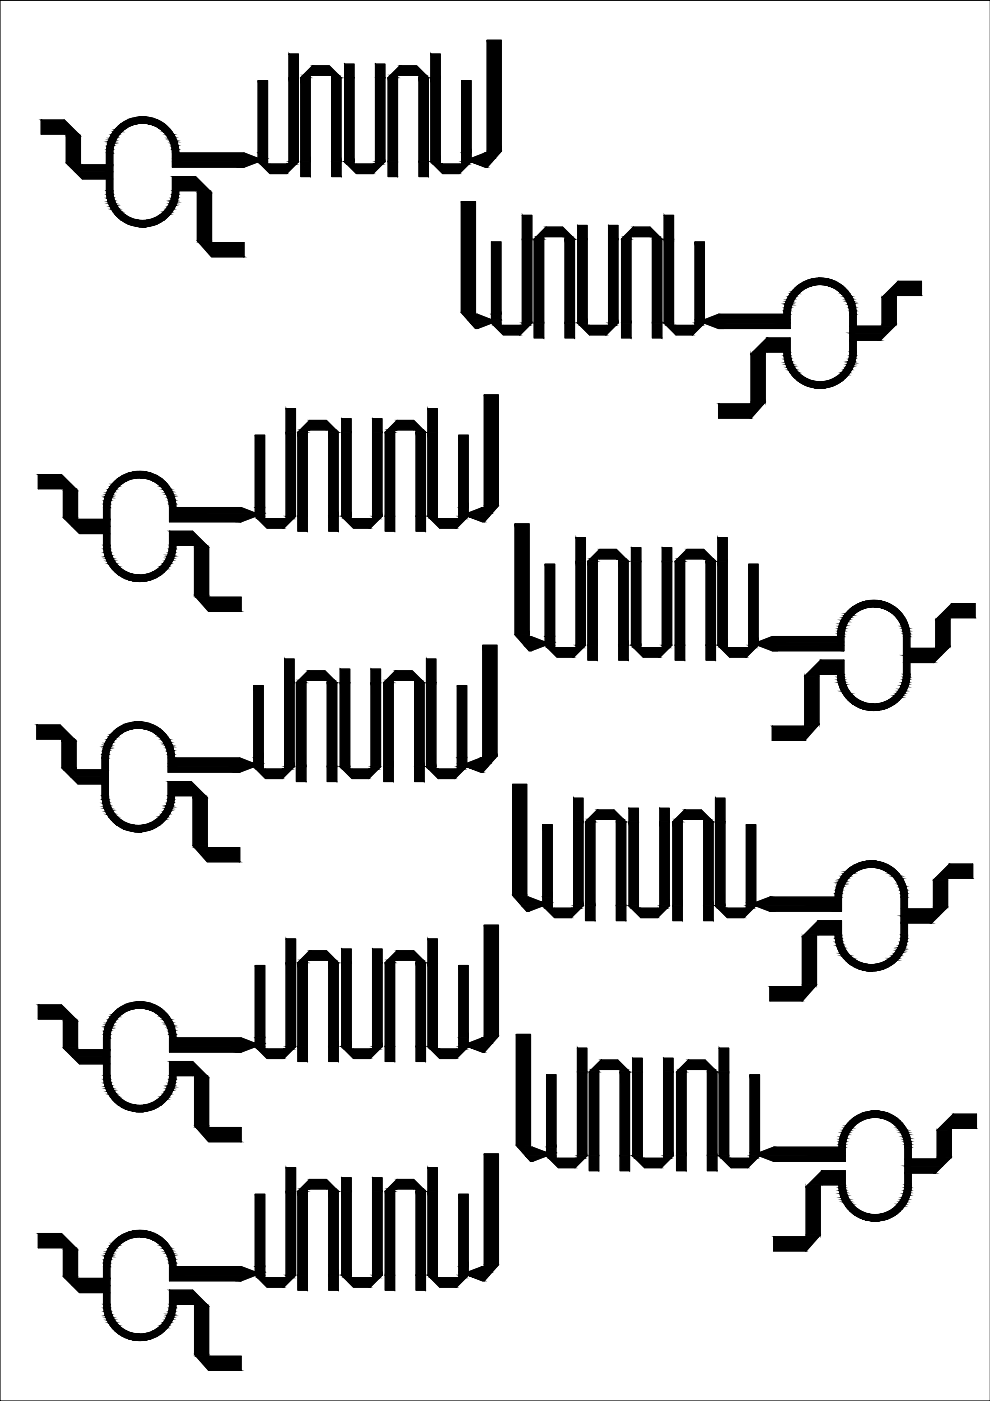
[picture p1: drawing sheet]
<svg xmlns="http://www.w3.org/2000/svg" width="210mm" height="297mm" viewBox="0 0 210 297" stroke-linecap="round" stroke-linejoin="round" font-family="sans-serif">
<!-- layer: 0 -->
<g fill="none" stroke="#000" stroke-width=".25">
<path d="M65.8 16v21.4h-2v-20.9l2.5-2.5h3.5l2.5 2.5v20.9h-2v-21.4h-4.5h.5M84.3 16v21.4h-2v-20.9l2.5-2.5h3.5l2.5 2.5v20.9h-2v-21.4h-4.5h.5M210 .1h-210v296.9h210M54.7 33.6l-3-1.2h-13.8a7.7 7.7 0 0 0-7.7-7.6 7.7 7.7 0 0 0-7.6 7.6v2.6h-5.5v-6.2l-3.4-3.4h-5v3h5.4v6.2l3.4 3.3h5.1a10.2 10.2 0 0 0 1.2 6.7 7.7 7.7 0 0 0 8.6 3.2 7.7 7.7 0 0 0 5.5-7.4h3.9v10.6l3.1 3.4h6.8v-3h-6.8v-10.6l-3.4-3.3h-4.9a9.3 9.3 0 0 1-1.3 6.7 6.3 6.3 0 0 1-7 2.2 6.3 6.3 0 0 1-4.4-6v-8a6.3 6.3 0 0 1 6.3-6.3 6.3 6.3 0 0 1 6.4 6.3v3h15.1l3-1.1 2.5 2.5h3.6l2.5-2.5v-22.8h-2v23.3M54.7 33.6v-16.5h2v17.7h4.6h-.5M54.7 33.6v.3M79.1 34.8h.5h-4.5v-21.2h-2v20.7l2.5 2.5h3.5l2.5-2.5v-20.7h-2v21.2M102.9 32.4l-3 1.2v-16.5h-2v17.7h-4.6h.6M102.9 32.4h.4v-23.9h3v23.6l-3 3.3h-.4l-3-1.1-2.5 2.5h-3.5l-2.5-2.5v-22.8h1.9v23.3M102.9 32.4h.4M119.3 50.2h.5h-4.5v21.4h-2v-20.9l2.5-2.5h3.5l2.5 2.5v20.9h-2v-21.4M137.8 50.2h.5h-4.5v21.4h-2v-20.9l2.5-2.5h3.5l2.5 2.5v20.9h-2v-21.4"/>
<path d="M100.8 66.6h.4M101.2 66.6l3 1.2v-16.5h2v17.7h4.5h-.4M101.2 66.6h-.4v-23.9h-3v23.6l3 3.3h.4l3-1.1 2.5 2.5h3.6l2.5-2.5v-22.8h-2.1v23.3M124.5 69v-21.2h-2v20.7l2.5 2.5h3.5l2.5-2.5v-20.7h-2v21.2h-4.5h.5M142.8 69v-23.3h-2v22.8l2.5 2.5h3.6l2.5-2.5 3 1.1h15.1a10.3 10.3 0 0 1 .8-5.9 6.3 6.3 0 0 1 7.1-3.2 6.3 6.3 0 0 1 4.8 6.1v8a6.3 6.3 0 0 1-6.3 6.3 6.3 6.3 0 0 1-6.4-6.3v-2.9h-4.9l-3.4 3.3v10.6h-6.8v3.1h6.8l3-3.5v-10.6h4M149.4 67.8v-16.5h-2v17.7h-4.6h.5M149.4 67.8v.3M166.2 66.6h-13.8l-3 1.2M166.2 66.6a7.7 7.7 0 0 1 7.7-7.6 7.7 7.7 0 0 1 7.6 7.6v2.6h5.5v-6.2l3.4-3.3h5v2.9h-5.4v6.2l-3.4 3.3h-5.1a10.2 10.2 0 0 1-1.2 6.7 7.7 7.7 0 0 1-8.6 3.2 7.7 7.7 0 0 1-5.5-7.4M65.2 91.2v21.4h-2v-21l2.5-2.5h3.5l2.5 2.5v21h-2v-21.4h-4.5h.5M83.7 91.2v21.4h-2v-21l2.5-2.5h3.5l2.5 2.5v21h-2v-21.4h-4.5h.5M54.1 108.8l-3-1.2h-13.8a7.7 7.7 0 0 0-7.7-7.7 7.7 7.7 0 0 0-7.7 7.7v2.5h-5.5v-6.1l-3.4-3.4h-4.9v3h5.3v6.1l3.4 3.4h5.1a10.2 10.2 0 0 0 1.3 6.7 7.7 7.7 0 0 0 8.6 3.2 7.7 7.7 0 0 0 5.5-7.4h3.9v10.6l3 3.4h6.9v-3h-6.9v-10.6l-3.4-3.4h-4.9a9.3 9.3 0 0 1-1.2 6.7 6.3 6.3 0 0 1-7 2.3 6.3 6.3 0 0 1-4.4-6v-8a6.3 6.3 0 0 1 6.3-6.3 6.3 6.3 0 0 1 6.3 6.3v3h15.2l3-1.1 2.5 2.5h3.6l2.5-2.5v-22.9h-2v23.4"/>
<path d="M54.1 108.8v-16.5h2v17.7h4.6h-.5M54.1 108.8v.3M78.5 110h.5h-4.6v-21.2h-1.9v20.7l2.5 2.5h3.5l2.5-2.5v-20.7h-2v21.2M102.3 107.6l-3 1.2v-16.5h-2v17.7h-4.6h.5M102.3 107.6h.4v-23.9h3v23.5l-3 3.4h-.4l-3-1.1-2.5 2.5h-3.6l-2.5-2.5v-22.9h2v23.4M102.3 107.6h.4M130.7 118.5h.5h-4.6v21.5h-1.9v-21l2.4-2.5h3.6l2.5 2.5v21h-2v-21.5M149.2 118.5h.5h-4.5v21.5h-2v-21l2.5-2.5h3.5l2.5 2.5v21h-2v-21.5M112.2 135h.4M112.6 135l3 1.1v-16.5h2v17.7h4.5h-.5M112.6 135h-.4v-23.9h-3v23.5l3 3.4h.4l3-1.2 2.5 2.5h3.5l2.5-2.5v-22.8h-2v23.3M135.9 137.3v-21.2h-2v20.7l2.5 2.5h3.5l2.5-2.5v-20.7h-2v21.2h-4.5h.5"/>
<path d="M154.2 137.3v-23.3h-2v22.8l2.5 2.5h3.5l2.5-2.5 3 1.2h15.2a10.3 10.3 0 0 1 .7-5.9 6.3 6.3 0 0 1 7.2-3.3 6.3 6.3 0 0 1 4.8 6.2v8a6.3 6.3 0 0 1-6.3 6.3 6.3 6.3 0 0 1-6.4-6.3v-3h-4.9l-3.4 3.4v10.6h-6.9v3h6.9l3-3.4v-10.6h4a7.7 7.7 0 0 0 7.7 7.6 7.7 7.7 0 0 0 7.6-7.6M160.7 136.1v-16.5h-2v17.7h-4.5h.5M160.7 136.1v.4M192.9 135v2.5h5.5v-6.1l3.4-3.4h4.9v3h-5.3v6.1l-3.4 3.4h-5.1v2.5M192.9 135a7.7 7.7 0 0 0-7.6-7.7 7.7 7.7 0 0 0-7.7 7.7h-13.9l-3 1.1M64.9 144.2v21.5h-2.1v-21l2.6-2.5h3.5l2.5 2.5v21h-2v-21.5h-4.5h.5M83.4 144.2v21.5h-2v-21l2.5-2.5h3.5l2.5 2.5v21h-2v-21.5h-4.5h.5M21.6 160.7v2.5h-5.5v-6.1l-3.4-3.4h-4.9v3h5.3v6.1l3.4 3.4h5.1v2.5M21.7 160.7a7.7 7.7 0 0 1 7.6-7.7 7.7 7.7 0 0 1 7.7 7.7h13.8l3 1.2M53.8 161.9v-16.5h2v17.7h4.5h-.4M53.8 161.9v.3M60.3 163.1v-23.4h2.1v22.9l-2.5 2.5h-3.6l-2.5-2.5-3 1.1h-15.2a10.1 10.1 0 0 0-.7-5.9 6.3 6.3 0 0 0-7.1-3.2 6.3 6.3 0 0 0-4.8 6.1v8a6.3 6.3 0 0 0 6.3 6.3 6.3 6.3 0 0 0 6.3-6.3v-3h4.9l3.4 3.4v10.6h6.9v3h-6.9l-3-3.4v-10.6h-3.9a7.7 7.7 0 0 1-7.7 7.7 7.7 7.7 0 0 1-7.6-7.7"/>
<path d="M78.2 163.1h.5h-4.6v-21.2h-2v20.7l2.5 2.5h3.6l2.5-2.5v-20.7h-2v21.2M102 160.7l-3 1.2v-16.5h-2v17.7h-4.6h.5M102 160.7h.4v-23.9h3v23.5l-3 3.4h-.4l-3-1.1-2.5 2.5h-3.6l-2.5-2.5v-22.9h2v23.4M102 160.7h.4M130.2 173.7h.5h-4.6v21.5h-2v-21l2.5-2.5h3.6l2.5 2.5v21h-2v-21.5M148.7 173.7h.5h-4.5v21.5h-2v-21l2.5-2.5h3.5l2.5 2.5v21h-2v-21.5M111.7 190.2h.4M112.1 190.2l3 1.2v-16.6h2v17.8h4.5h-.5M112.1 190.2h-.4v-23.9h-3v23.5l3 3.4h.4l3-1.1 2.5 2.4h3.5l2.5-2.4v-22.9h-2v23.4M135.4 192.6v-21.2h-2v20.7l2.5 2.4h3.5l2.5-2.4v-20.7h-2v21.2h-4.5h.5M160.2 191.4v-16.6h-2v17.8h-4.5h.5M160.2 191.4v.3"/>
<path d="M177.1 190.2h-13.9l-3 1.2M177.1 190.2a7.7 7.7 0 0 1 7.6-7.7 7.7 7.7 0 0 1 7.7 7.7v2.5h5.5v-6.1l3.4-3.4h4.9v3h-5.3v6.1l-3.4 3.4h-5.1a10 10 0 0 1-1.2 6.7 7.7 7.7 0 0 1-8.6 3.2 7.7 7.7 0 0 1-5.5-7.4M191.1 190.2v8M191.1 198.2a6.3 6.3 0 0 1-6.4 6.3 6.3 6.3 0 0 1-6.3-6.3v-3h-4.9l-3.4 3.4v10.6h-6.9v3h6.9l3-3.4v-10.6h4M191.1 190.2a6.3 6.3 0 0 0-6.3-6.3 6.3 6.3 0 0 0-6.4 6.3v3h-15.2l-3-1.1-2.5 2.4h-3.5l-2.5-2.4v-22.9h2v23.4M65.2 203.6v21.5h-2v-21l2.5-2.5h3.5l2.5 2.5v21h-2v-21.5h-4.5h.5M83.7 203.6v21.5h-2v-21l2.5-2.5h3.5l2.5 2.5v21h-2v-21.5h-4.5h.5M21.9 220.1v2.5h-5.5v-6.1l-3.4-3.4h-4.9v3h5.3v6.1l3.4 3.4h5.1v2.5M22 220a7.7 7.7 0 0 1 7.6-7.6 7.7 7.7 0 0 1 7.7 7.6M23.3 220.1v7.9a6.3 6.3 0 0 0 6.3 6.4 6.3 6.3 0 0 0 6.3-6.3v-3h5l3.3 3.4v10.6h6.9v3h-6.9l-2.9-3.4v-10.6h-4a7.7 7.7 0 0 1-7.7 7.6 7.7 7.7 0 0 1-7.6-7.7M23.3 220a6.3 6.3 0 0 1 6.3-6.3 6.3 6.3 0 0 1 6.4 6.3M35.9 220.1v3h15.2l3-1.2 2.5 2.5h3.6l2.5-2.5v-22.8h-2v23.3"/>
<path d="M37.3 220.1h13.8l3 1.1M54.1 221.2v-16.5h2v17.7h4.6h-.5M54.1 221.2v.4M78.5 222.4h.5h-4.5v-21.2h-2v20.7l2.5 2.5h3.5l2.5-2.5v-20.7h-2v21.2M102.3 220.1l-3 1.1v-16.5h-2v17.7h-4.6h.5M102.3 220.1h.4v-23.9h3v23.5l-3 3.4h-.4l-3-1.2-2.5 2.5h-3.6l-2.5-2.5v-22.8h2v23.3M102.3 220.1h.4M131 226.7h.5h-4.6v21.5h-2v-20.9l2.5-2.5h3.6l2.5 2.5v20.9h-2v-21.5M149.5 226.7h.5h-4.5v21.5h-2.1v-20.9l2.5-2.5h3.6l2.5 2.5v20.9h-2v-21.5M65.2 252.1v21.4h-2v-20.9l2.5-2.5h3.5l2.5 2.5v20.9h-2v-21.4h-4.5h.5M83.7 252.1v21.4h-2v-20.9l2.5-2.5h3.5l2.5 2.5v20.9h-2v-21.4h-4.5h.5M112.5 243.2h.4"/>
<path d="M112.9 243.2l3 1.2v-16.5h2v17.7h4.5h-.5M112.9 243.2h-.4v-23.9h-3v23.5l3 3.4h.4l3-1.1 2.5 2.5h3.5l2.5-2.5v-22.9h-2v23.4M136.2 245.6v-21.2h-2v20.7l2.5 2.5h3.5l2.5-2.5v-20.7h-2v21.2h-4.5h.5M161 244.4l3-1.2h13.9a7.7 7.7 0 0 1 7.6-7.7 7.7 7.7 0 0 1 7.7 7.7v2.5h5.5v-6.1l3.4-3.4h4.9v3h-5.3v6.1l-3.4 3.4h-5.1a10.2 10.2 0 0 1-1.2 6.7 7.7 7.7 0 0 1-8.6 3.2 7.7 7.7 0 0 1-5.5-7.4h-4v10.6l-3 3.4h-6.9v-3h6.9v-10.6l3.4-3.4h4.9a9.3 9.3 0 0 0 1.2 6.7 6.3 6.3 0 0 0 7.1 2.3 6.3 6.3 0 0 0 4.4-6v-8a6.3 6.3 0 0 0-6.4-6.3 6.3 6.3 0 0 0-6.3 6.3v3h-15.2l-3-1.1-2.5 2.5h-3.5l-2.5-2.5v-22.9h2v23.4M161 244.4v-16.5h-2v17.7h-4.5h.5M161 244.4v.3M21.9 268.5v2.5h-5.5v-6l-3.4-3.5h-4.9v3h5.3v6.1l3.4 3.5h5.1v2.4M22 268.5a7.7 7.7 0 0 1 7.6-7.6 7.7 7.7 0 0 1 7.7 7.6h13.8l3 1.2M54.1 269.7v-16.5h2v17.7h4.6h-.5M54.1 269.7v.4M60.7 270.9v-23.3h2v22.8l-2.5 2.5h-3.6l-2.5-2.5-3 1.2h-15.2a9.2 9.2 0 0 0-1.2-6.8 6.3 6.3 0 0 0-7-2.3 6.3 6.3 0 0 0-4.4 6v8a6.3 6.3 0 0 0 6.3 6.4 6.3 6.3 0 0 0 6.3-6.4v-3h5l3.3 3.5v10.6h6.9v2.9h-6.9l-2.9-3.3v-10.7h-4a7.7 7.7 0 0 1-7.7 7.7 7.7 7.7 0 0 1-7.6-7.7M78.5 270.9h.5h-4.5v-21.2h-2v20.7l2.5 2.5h3.5l2.5-2.5v-20.7h-2v21.2"/>
<path d="M102.3 268.5l-3 1.2v-16.5h-2v17.7h-4.6h.5M102.3 268.5h.4v-23.8h3v23.4l-3 3.5h-.4l-3-1.2-2.5 2.5h-3.6l-2.5-2.5v-22.8h2v23.3M102.3 268.5h.4"/>
</g>
<g fill="#000" stroke="#000" stroke-width=".21">
<path d="M29.4 24.8h1.6zM28.6 47.9h3.2l-.8 .2zM28.8 100h1.6zM28 123.1h3.2l-.8 .2zM184.6 127.3h1.2zM28.5 153.1h1.6zM184 150.5h2.4zM27.7 176.2h3.2l-.8 .1zM28.8 212.4h1.6zM28 235.6h3.2l-.8 .1zM28.8 260.9h1.6zM28 284.1h3.2l-.8 .1z"/>
<path d="M54.7 17.1l2 15.3v-15.3zM54.7 17.1l2 15.3h-2z"/>
<path d="M61.3 11.5l2 5v-5zM61.3 11.5l2 5h-2z"/>
<path d="M61.3 16.5l2 17.8v-17.8zM61.3 16.5l2 17.8h-2z"/>
<path d="M64.3 16l1.5 .5v-.5zM63.8 16.5l.5-.5 1.5 .5z"/>
<path d="M63.8 16.5l2 17.8v-17.8zM63.8 16.5l2 17.8h-2z"/>
<path d="M66.3 14l5.5 2-2-2zM66.3 14l5.5 2h-7.5z"/>
<path d="M70.3 16l2 .5-.5-.5zM70.3 16l2 .5h-2z"/>
<path d="M70.3 16.5l2 17.8v-17.8zM70.3 16.5l2 17.8h-2z"/>
<path d="M73.1 13.6l2 2.9v-2.9zM73.1 13.6l2 2.9h-2z"/>
<path d="M73.1 16.5l2 17.8v-17.8zM73.1 16.5l2 17.8h-2z"/>
<path d="M79.6 13.6l2 2.9v-2.9zM79.6 13.6l2 2.9h-2z"/>
<path d="M79.6 16.5l2 17.8v-17.8zM79.6 16.5l2 17.8h-2z"/>
<path d="M82.8 16l1.5 .5v-.5zM82.3 16.5l.5-.5 1.5 .5z"/>
<path d="M82.3 16.5l2 17.8v-17.8zM82.3 16.5l2 17.8h-2z"/>
<path d="M84.8 14l5.5 2-2-2zM82.8 16l2-2 5.5 2z"/>
<path d="M88.8 16l2 .5-.5-.5zM88.8 16l2 .5h-2z"/>
<path d="M88.8 16.5l2 17.8v-17.8zM88.8 16.5l2 17.8h-2z"/>
<path d="M91.4 11.5l1.9 5v-5zM91.4 11.5l1.9 5h-1.9z"/>
<path d="M91.4 16.5l1.9 17.8v-17.8zM91.4 16.5l1.9 17.8h-1.9z"/>
<path d="M97.9 17.1l2 15.3v-15.3zM97.9 17.1l2 15.3h-2z"/>
<path d="M103.3 8.5l3 23.6v-23.6zM103.3 8.5l3 23.6h-3z"/>
<path d="M8.7 25.4l8 3-3-3zM8.7 25.4l8 3h-8z"/>
<path d="M14.1 28.4l3 .4-.4-.4zM14.1 28.4l3 .4h-3z"/>
<path d="M14.1 28.8l3 5.8v-5.8zM14.1 28.8l3 5.8h-3z"/>
<path d="M14.1 34.6l3 .4v-.4zM14.1 34.6l3 .4h-2.6z"/>
<path d="M22.6 32.4l1.3 2.6v-2.6zM22.6 32.4l1.3 2.6h-1.3z"/>
<path d="M14.5 35l9.4 1.4v-1.4zM14.5 35l9.4 1.4h-7.9z"/>
<path d="M16 36.4l7.9 1.5v-1.5zM16 36.4l7.9 1.5h-6.4z"/>
<path d="M22.6 37.9l1.3 2.5v-2.5zM22.6 37.9l1.3 2.5h-1.3z"/>
<path d="M22.6 31.6l1.4 .1zM22.6 31.6l1.4 .1h-1.4z"/>
<path d="M22.6 31.7l1.3 .7 .1-.7zM22.6 31.7l1.3 .7h-1.3z"/>
<path d="M22.7 31l1.3 .6 .1-.6zM22.7 31l1.3 .6h-1.4z"/>
<path d="M22.7 30.8l1.4 .2v-.2zM22.7 30.8l1.4 .2h-1.4z"/>
<path d="M22.9 30.4l1.2 .4 .2-.4zM22.9 30.4l1.2 .4h-1.4z"/>
<path d="M22.9 30.1l1.4 .3 .1-.3zM22.9 30.1l1.4 .3h-1.4z"/>
<path d="M23.1 29.7l1.3 .4 .1-.4zM23.1 29.7l1.3 .4h-1.5z"/>
<path d="M23.2 29.3l1.3 .4 .2-.4zM23.2 29.3l1.3 .4h-1.4z"/>
<path d="M23.3 29.1l1.4 .2 .2-.2zM23.3 29.1l1.4 .2h-1.5z"/>
<path d="M23.6 28.6l1.3 .5 .3-.5zM23.6 28.6l1.3 .5h-1.6z"/>
<path d="M23.6 28.5h1.7zM23.6 28.5l1.6 .1h-1.6z"/>
<path d="M24 28l1.3 .5 .5-.5zM24 28l1.3 .5h-1.7z"/>
<path d="M24 27.9h1.8zM24 27.9l1.8 .1z"/>
<path d="M24.4 27.5l1.4 .4 .5-.4zM24.4 27.5l1.4 .4h-1.8z"/>
<path d="M24.5 27.3l1.8 .2 .3-.2zM24.5 27.3l1.8 .2h-1.9z"/>
<path d="M24.7 27.1l1.9 .2 .3-.2zM24.7 27.1l1.9 .2h-2.1z"/>
<path d="M25.1 26.7l1.8 .4 .6-.4zM25.1 26.7l1.8 .4h-2.2z"/>
<path d="M25.1 26.7h2.4zM25.1 26.7h2.4z"/>
<path d="M25.4 26.5l2.1 .2 .7-.2zM25.1 26.7l.3-.2 2.1 .2z"/>
<path d="M25.7 26.3l2.5 .2 .6-.2zM25.4 26.5l.3-.2 2.5 .2z"/>
<path d="M25.7 26.2h3.4zM25.7 26.3h3.1z"/>
<path d="M25.8 26.2h3.7zM25.7 26.2h3.4z"/>
<path d="M25.9 26.1h4.3zM25.8 26.2h3.7z"/>
<path d="M29.4 24.8l2.4 .1zM28.6 24.9l.8-.1 2.4 .1z"/>
<path d="M28.6 24.9l4 .2-.8-.2zM27.9 25.1l.7-.2 4 .2z"/>
<path d="M27.9 25.1l5.5 .3-.8-.3zM27.1 25.4l.8-.3 5.5 .3z"/>
<path d="M27.1 25.4l7 .4-.7-.4zM26.4 25.8l.7-.4 7 .4z"/>
<path d="M26.4 25.8l8.2 .3-.5-.3zM25.9 26.1l.5-.3 8.2 .3z"/>
<path d="M30.2 26.1l4.4 .1zM30.2 26.1l4.4 .1z"/>
<path d="M30.9 26.2h3.9zM30.9 26.2h3.9z"/>
<path d="M31.4 26.2l3.4 .1zM31.4 26.2l3.4 .1z"/>
<path d="M31.6 26.3l3.5 .2-.3-.2zM31.6 26.3l3.5 .2h-2.8z"/>
<path d="M32.3 26.5l3.1 .2-.3-.2zM32.3 26.5l3.1 .2h-2.4z"/>
<path d="M33 26.7h2.4zM33 26.7h2.4z"/>
<path d="M33 26.7l2.7 .4-.3-.4zM33 26.7l2.7 .4h-2.1z"/>
<path d="M33.6 27.1l2.3 .2-.2-.2zM33.6 27.1l2.3 .2h-2z"/>
<path d="M33.9 27.3l2.2 .2-.2-.2zM33.9 27.3l2.2 .2h-1.9z"/>
<path d="M34.2 27.5l2.2 .4-.3-.4zM34.2 27.5l2.2 .4h-1.8z"/>
<path d="M34.6 27.9l1.9 .1zM34.6 27.9l1.9 .1z"/>
<path d="M34.7 28l2.1 .5-.3-.5zM34.7 28l2.1 .5h-1.6z"/>
<path d="M35.2 28.5l1.7 .1zM35.2 28.5l1.7 .1z"/>
<path d="M35.2 28.6l1.9 .5-.2-.5zM35.2 28.6l1.9 .5h-1.5z"/>
<path d="M35.6 29.1l1.7 .2-.2-.2zM35.6 29.1l1.7 .2h-1.6z"/>
<path d="M35.7 29.3l1.7 .4-.1-.4zM35.7 29.3l1.7 .4h-1.5z"/>
<path d="M35.9 29.7l1.6 .4-.1-.4zM35.9 29.7l1.6 .4h-1.4z"/>
<path d="M36.1 30.1l1.5 .3-.1-.3zM36.1 30.1l1.5 .3h-1.4z"/>
<path d="M36.2 30.4l1.5 .4-.1-.4zM36.2 30.4l1.5 .4h-1.4z"/>
<path d="M36.3 30.8l1.5 .2-.1-.2zM36.3 30.8l1.5 .2h-1.4z"/>
<path d="M36.4 31l1.5 .6-.1-.6zM36.4 31l1.5 .6h-1.4z"/>
<path d="M36.5 31.6l1.4 .1zM36.5 31.6l1.4 .1z"/>
<path d="M36.5 31.7l1.4 .7v-.7zM36.5 31.7l1.4 .7h-1.3z"/>
<path d="M36.6 37.5l7.8 2.9-2.9-2.9zM36.6 37.5l7.8 2.9h-7.8z"/>
<path d="M36.6 32.4l18.1 1.2-3-1.2zM36.6 32.4l18.1 1.2h-18.1z"/>
<path d="M36.6 34.3l15.1 1.1 3-1.1zM36.6 34.3l15.1 1.1h-15.1z"/>
<path d="M54.7 32.4l2 1.2v-1.2zM54.7 32.4l2 1.2h-2z"/>
<path d="M36.6 33.6l20.1 .7v-.7zM36.6 33.6l20.1 .7h-20.1z"/>
<path d="M54.7 34.3l2 .5v-.5zM54.7 34.3l2 .5h-1.5z"/>
<path d="M55.2 34.8l5.6 2 2-2zM55.2 34.8l5.6 2h-3.6z"/>
<path d="M61.3 34.3l1.5 .5 .5-.5zM61.3 34.3l1.5 .5h-1.5z"/>
<path d="M63.8 34.3l2 3.1v-3.1zM63.8 34.3l2 3.1h-2z"/>
<path d="M70.3 34.3l2 3.1v-3.1zM70.3 34.3l2 3.1h-2z"/>
<path d="M73.1 34.3l2 .5v-.5zM73.1 34.3l2 .5h-1.5z"/>
<path d="M73.6 34.8l5.5 2 2-2zM73.6 34.8l5.5 2h-3.5z"/>
<path d="M79.6 34.3l1.5 .5 .5-.5zM79.6 34.3l1.5 .5h-1.5z"/>
<path d="M82.3 34.3l2 3.1v-3.1zM82.3 34.3l2 3.1h-2z"/>
<path d="M88.8 34.3l2 3.1v-3.1zM88.8 34.3l2 3.1h-2z"/>
<path d="M91.4 34.3l1.9 .5v-.5zM91.4 34.3l1.9 .5h-1.5z"/>
<path d="M91.8 34.8l5.6 2 2-2zM91.8 34.8l5.6 2h-3.5z"/>
<path d="M97.9 32.4l2 1.2v-1.2zM97.9 32.4l2 1.2h-2z"/>
<path d="M97.9 34.3l1.5 .5 .5-.5zM97.9 34.3l1.5 .5h-1.5z"/>
<path d="M99.9 34.3l3.4 1.1 1-1.1zM99.9 34.3l3.4 1.1h-.4z"/>
<path d="M97.9 33.6l6.4 .7 .6-.7zM97.9 33.6l6.4 .7h-6.4z"/>
<path d="M102.9 32.4l2 1.2 1-1.2zM99.9 33.6l3-1.2 2 1.2z"/>
<path d="M103.3 32.1l2.6 .3 .4-.3zM103.3 32.1l2.6 .3h-2.6z"/>
<path d="M22.6 40.4l1.4 .8-.1-.8zM22.6 40.4l1.4 .8h-1.4z"/>
<path d="M22.6 41.2h1.4zM22.6 41.2h1.4z"/>
<path d="M22.6 41.2l1.5 .7-.1-.7zM22.6 41.2l1.5 .7h-1.4z"/>
<path d="M22.7 41.9l1.4 .1v-.1zM22.7 41.9l1.4 .1h-1.4z"/>
<path d="M22.7 42l1.6 .5-.2-.5zM22.7 42l1.6 .5h-1.4z"/>
<path d="M22.9 42.5l1.5 .3-.1-.3zM22.9 42.5l1.5 .3h-1.5z"/>
<path d="M22.9 42.8l1.6 .4-.1-.4zM22.9 42.8l1.6 .4h-1.4z"/>
<path d="M23.1 43.2l1.6 .4-.2-.4zM23.1 43.2l1.6 .4h-1.5z"/>
<path d="M23.2 43.6l1.7 .2-.2-.2zM23.2 43.6l1.7 .2h-1.6z"/>
<path d="M23.3 43.8l1.9 .5-.3-.5zM23.3 43.8l1.9 .5h-1.6z"/>
<path d="M23.6 44.3l1.7 .1zM23.6 44.3l1.7 .1z"/>
<path d="M23.6 44.4l2.2 .5-.5-.5zM23.6 44.4l2.2 .5h-1.8z"/>
<path d="M24 44.9l1.8 .1zM24 44.9l1.8 .1z"/>
<path d="M24 45l2.3 .4-.5-.4zM24 45l2.3 .4h-1.9z"/>
<path d="M24.4 45.4l2.2 .2-.3-.2zM24.4 45.4l2.2 .2h-2.1z"/>
<path d="M24.5 45.6l2.4 .2-.3-.2zM24.5 45.6l2.4 .2h-2.2z"/>
<path d="M24.7 45.8l2.8 .3-.6-.3zM24.7 45.8l2.8 .3h-2.4z"/>
<path d="M25.1 46.1l2.4 .1zM25.1 46.1l2.4 .1z"/>
<path d="M25.1 46.2l3.1 .2-.7-.2zM25.1 46.2l3.1 .2h-2.8z"/>
<path d="M25.4 46.4l3.4 .2-.6-.2zM25.4 46.4l3.4 .2h-3.1z"/>
<path d="M28.6 47.9l2.4 .2zM29.4 48.1h1.6z"/>
<path d="M25.7 46.6l3.4 .1zM25.7 46.6l3.4 .1z"/>
<path d="M25.7 46.7h3.8zM25.7 46.7h3.8z"/>
<path d="M25.8 46.7l4.4 .1zM25.8 46.7l4.4 .1z"/>
<path d="M27.9 47.7l3.9 .2 .8-.2zM27.9 47.7l3.9 .2h-3.2z"/>
<path d="M27.1 47.5l5.5 .2 .8-.2zM27.1 47.5l5.5 .2h-4.7z"/>
<path d="M26.4 47.1l7 .4 .7-.4zM26.4 47.1l7 .4h-6.3z"/>
<path d="M25.9 46.8l8.2 .3 .5-.3zM25.9 46.8l8.2 .3h-7.7z"/>
<path d="M30.9 46.7h3.7zM30.2 46.8h4.4z"/>
<path d="M31.4 46.7h3.4zM30.9 46.7h3.7z"/>
<path d="M31.6 46.6h3.2zM31.4 46.7h3.4z"/>
<path d="M32.3 46.4l2.5 .2 .3-.2zM31.6 46.6l.7-.2 2.5 .2z"/>
<path d="M33 46.2l2.1 .2 .3-.2zM32.3 46.4l.7-.2 2.1 .2z"/>
<path d="M33 46.1h2.4zM33 46.2h2.4z"/>
<path d="M33.6 45.8l1.8 .3 .3-.3zM33 46.1l.6-.3 1.8 .3z"/>
<path d="M33.9 45.6l1.8 .2 .2-.2zM33.6 45.8l.3-.2 1.8 .2z"/>
<path d="M34.2 45.4l1.7 .2 .2-.2zM33.9 45.6l.3-.2 1.7 .2z"/>
<path d="M34.6 45l1.5 .4 .3-.4zM34.2 45.4l.4-.4 1.5 .4z"/>
<path d="M34.7 44.9h1.8zM34.6 45h1.8z"/>
<path d="M35.2 44.4l1.3 .5 .3-.5zM35.2 44.4l1.3 .5h-1.8z"/>
<path d="M35.2 44.3h1.7zM35.2 44.3l1.6 .1h-1.6z"/>
<path d="M35.6 43.8l1.3 .5 .2-.5zM35.6 43.8l1.3 .5h-1.7z"/>
<path d="M35.7 43.6l1.4 .2 .2-.2zM35.7 43.6l1.4 .2h-1.5z"/>
<path d="M35.9 43.2l1.4 .4 .1-.4zM35.9 43.2l1.4 .4h-1.6z"/>
<path d="M36.1 42.8l1.3 .4 .1-.4zM36.1 42.8l1.3 .4h-1.5z"/>
<path d="M36.2 42.5l1.3 .3 .1-.3zM36.2 42.5l1.3 .3h-1.4z"/>
<path d="M36.3 42l1.3 .5 .1-.5zM36.3 42l1.3 .5h-1.4z"/>
<path d="M36.4 41.9l1.3 .1 .1-.1zM36.4 41.9l1.3 .1h-1.4z"/>
<path d="M36.5 41.2h1.4zM36.5 41.2h1.4z"/>
<path d="M36.5 41.2l1.3 .7 .1-.7zM36.5 41.2l1.3 .7h-1.4z"/>
<path d="M36.6 40.4l1.3 .8v-.8zM36.6 40.4l1.3 .8h-1.4z"/>
<path d="M41.8 40.4l3.1 .4-.5-.4zM41.8 40.4l3.1 .4h-3.1z"/>
<path d="M41.8 40.8l3.1 10.2v-10.2zM41.8 40.8l3.1 10.2h-3.1z"/>
<path d="M41.8 51l3.1 .4v-.4zM41.8 51l3.1 .4h-2.7z"/>
<path d="M42.2 51.4l9.5 3v-3zM42.2 51.4l9.5 3h-6.8z"/>
<path d="M97.8 42.7l3 23.6v-23.6zM97.8 42.7l3 23.6h-3z"/>
<path d="M104.2 51.3l2 15.3v-15.3zM104.2 51.3l2 15.3h-2z"/>
<path d="M110.7 45.7l2.1 5v-5zM110.7 45.7l2.1 5h-2.1z"/>
<path d="M110.7 50.7l2.1 17.8v-17.8zM110.7 50.7l2.1 17.8h-2.1z"/>
<path d="M113.8 50.2l1.5 .5v-.5zM113.8 50.2l1.5 .5h-2z"/>
<path d="M113.3 50.7l2 17.8v-17.8zM113.3 50.7l2 17.8h-2z"/>
<path d="M115.8 48.2l5.5 2-2-2zM115.8 48.2l5.5 2h-7.5z"/>
<path d="M119.8 50.2l2 .5-.5-.5zM119.8 50.2l2 .5h-2z"/>
<path d="M119.8 50.7l2 17.8v-17.8zM119.8 50.7l2 17.8h-2z"/>
<path d="M122.5 47.8l2 2.9v-2.9zM122.5 47.8l2 2.9h-2z"/>
<path d="M122.5 50.7l2 17.8v-17.8zM122.5 50.7l2 17.8h-2z"/>
<path d="M129 47.8l2 2.9v-2.9zM129 47.8l2 2.9h-2z"/>
<path d="M129 50.7l2 17.8v-17.8zM129 50.7l2 17.8h-2z"/>
<path d="M132.3 50.2l1.5 .5v-.5zM132.3 50.2l1.5 .5h-2z"/>
<path d="M131.8 50.7l2 17.8v-17.8zM131.8 50.7l2 17.8h-2z"/>
<path d="M134.3 48.2l5.5 2-2-2zM132.3 50.2l2-2 5.5 2z"/>
<path d="M138.3 50.2l2 .5-.5-.5zM138.3 50.2l2 .5h-2z"/>
<path d="M138.3 50.7l2 17.8v-17.8zM138.3 50.7l2 17.8h-2z"/>
<path d="M140.8 45.7l2 5v-5zM140.8 45.7l2 5h-2z"/>
<path d="M140.8 50.7l2 17.8v-17.8zM140.8 50.7l2 17.8h-2z"/>
<path d="M147.4 51.3l2 16.5v-16.5zM147.4 51.3l2 16.5h-2z"/>
<path d="M173.5 59l1.5 .1zM172.7 59.1h2.3z"/>
<path d="M172.7 59.1l3.1 .1-.8-.1zM171.9 59.2l.8-.1 3.1 .1z"/>
<path d="M171.9 59.2l4.6 .2-.7-.2zM171.2 59.4l.7-.2 4.6 .2z"/>
<path d="M171.2 59.4l6 .4-.7-.4zM170.5 59.8l.7-.4 6 .4z"/>
<path d="M170.5 59.8l7.4 .3-.7-.3zM169.8 60.1l.7-.3 7.4 .3z"/>
<path d="M190.4 59.7l5 2.9v-2.9zM187.4 62.6l3-2.9 5 2.9z"/>
<path d="M97.8 66.3l3 .3v-.3zM97.8 66.3l3 .3h-2.6z"/>
<path d="M98.2 66.6l6 1.2-3-1.2zM98.2 66.6l6 1.2h-5z"/>
<path d="M99.8 68.5l1.4 1.1 3-1.1zM99.8 68.5l1.4 1.1h-.4z"/>
<path d="M104.2 66.6l2 1.2v-1.2zM104.2 66.6l2 1.2h-2z"/>
<path d="M99.2 67.8l7 .7v-.7zM99.2 67.8l7 .7h-6.4z"/>
<path d="M104.2 68.5l2 .5v-.5zM104.2 68.5l2 .5h-1.5z"/>
<path d="M104.7 69l5.6 2 1.9-2zM104.7 69l5.6 2h-3.6z"/>
<path d="M110.7 68.5l1.5 .5 .6-.5zM110.7 68.5l1.5 .5h-1.5z"/>
<path d="M113.3 68.5l2 3.1v-3.1zM113.3 68.5l2 3.1h-2z"/>
<path d="M119.8 68.5l2 3.1v-3.1zM119.8 68.5l2 3.1h-2z"/>
<path d="M122.5 68.5l2 .5v-.5zM122.5 68.5l2 .5h-1.5z"/>
<path d="M123 69l5.5 2 2-2zM123 69l5.5 2h-3.5z"/>
<path d="M129 68.5l1.5 .5 .5-.5zM129 68.5l1.5 .5h-1.5z"/>
<path d="M131.8 68.5l2 3.1v-3.1zM131.8 68.5l2 3.1h-2z"/>
<path d="M138.3 68.5l2 3.1v-3.1zM138.3 68.5l2 3.1h-2z"/>
<path d="M140.8 68.5l2 .5v-.5zM140.8 68.5l2 .5h-1.5z"/>
<path d="M141.3 69l5.6 2 2-2zM141.3 69l5.6 2h-3.6z"/>
<path d="M147.4 68.5l1.5 .5 .5-.5zM147.4 68.5l1.5 .5h-1.5z"/>
<path d="M159.6 74.6l2.6 .4v-.4zM159.6 74.6l2.6 .4h-3z"/>
<path d="M159.2 75l3 10.2v-10.2zM159.2 75l3 10.2h-3z"/>
<path d="M152.4 66.6l15.1 1.2v-1.2zM149.4 67.8l3-1.2 15.1 1.2z"/>
<path d="M147.4 67.8l20.1 .7v-.7zM147.4 67.8l20.1 .7h-20.1z"/>
<path d="M149.4 68.5l18.1 1.1v-1.1zM149.4 68.5l18.1 1.1h-15.1z"/>
<path d="M162.6 71.7l4.9 2.9v-2.9zM159.6 74.6l3-2.9 4.9 2.9z"/>
<path d="M166.2 74.6l1.4 .7-.1-.7zM166.2 74.6l1.4 .7h-1.4z"/>
<path d="M166.2 66l1.3 .6 .1-.6zM166.2 66l1.3 .6h-1.3z"/>
<path d="M166.2 75.3l1.4 .1zM166.2 75.3l1.4 .1z"/>
<path d="M166.2 65.9h1.4zM166.2 65.9l1.4 .1z"/>
<path d="M166.2 75.4l1.5 .6-.1-.6zM166.2 75.4l1.5 .6h-1.4z"/>
<path d="M166.3 65.3l1.3 .6 .1-.6zM166.3 65.3l1.3 .6h-1.4z"/>
<path d="M166.3 76l1.4 .2v-.2zM166.3 76l1.4 .2h-1.4z"/>
<path d="M166.3 65.1l1.4 .2v-.2zM166.3 65.1l1.4 .2h-1.4z"/>
<path d="M166.3 76.2l1.6 .5-.2-.5zM166.3 76.2l1.6 .5h-1.4z"/>
<path d="M166.5 64.6l1.2 .5 .2-.5zM166.5 64.6l1.2 .5h-1.4z"/>
<path d="M166.5 76.7l1.5 .2-.1-.2zM166.5 76.7l1.5 .2h-1.5z"/>
<path d="M166.5 64.4l1.4 .2 .1-.2zM166.5 64.4l1.4 .2h-1.4z"/>
<path d="M166.5 76.9l1.6 .4-.1-.4zM166.5 76.9l1.6 .4h-1.4z"/>
<path d="M166.7 64l1.3 .4 .1-.4zM166.7 64l1.3 .4h-1.5z"/>
<path d="M166.7 77.3l1.6 .4-.2-.4zM166.7 77.3l1.6 .4h-1.5z"/>
<path d="M166.8 63.6l1.3 .4 .2-.4zM166.8 63.6l1.3 .4h-1.4z"/>
<path d="M166.8 77.7l1.6 .2-.1-.2zM166.8 77.7l1.6 .2h-1.5z"/>
<path d="M166.9 63.4l1.4 .2 .1-.2zM166.9 63.4l1.4 .2h-1.5z"/>
<path d="M166.9 77.9l1.9 .5-.4-.5zM166.9 77.9l1.9 .5h-1.6z"/>
<path d="M167.2 62.9l1.2 .5 .4-.5zM167.2 62.9l1.2 .5h-1.5z"/>
<path d="M167.2 78.4l1.6 .1zM167.2 78.4l1.6 .1z"/>
<path d="M167.2 62.8h1.6zM167.2 62.8l1.6 .1z"/>
<path d="M167.2 78.5l2.1 .5-.5-.5zM167.2 78.5l2.1 .5h-1.8z"/>
<path d="M167.5 62.3l1.3 .5 .5-.5zM167.5 62.3l1.3 .5h-1.6z"/>
<path d="M167.5 79h1.8zM167.5 79h1.8z"/>
<path d="M167.6 62.3h1.7zM167.6 62.3h1.7z"/>
<path d="M167.6 79l2.2 .5-.5-.5zM167.6 79l2.2 .5h-1.9z"/>
<path d="M167.9 61.8l1.4 .5 .5-.5zM167.9 61.8l1.4 .5h-1.7z"/>
<path d="M167.9 79.5l2.1 .2-.2-.2zM167.9 79.5l2.1 .2h-2z"/>
<path d="M168 61.6l1.8 .2 .2-.2zM168 61.6l1.8 .2h-1.9z"/>
<path d="M168 79.7l2.3 .2-.3-.2zM168 79.7l2.3 .2h-2z"/>
<path d="M168.3 61.4l1.7 .2 .3-.2zM168.3 61.4l1.7 .2h-2z"/>
<path d="M168.3 79.9l2.6 .3-.6-.3zM168.3 79.9l2.6 .3h-2.3z"/>
<path d="M168.6 61.1l1.7 .3 .6-.3zM168.6 61.1l1.7 .3h-2z"/>
<path d="M168.6 61.1h2.3zM168.6 61.1h2.3z"/>
<path d="M168.9 60.8l2 .3 .6-.3zM168.6 61.1l.3-.3 2 .3z"/>
<path d="M169.2 60.6l2.3 .2 .6-.2zM168.9 60.8l.3-.2 2.3 .2z"/>
<path d="M169.2 60.6h3zM169.2 60.6h2.9z"/>
<path d="M169.4 60.4l2.8 .2 .6-.2zM169.2 60.6l.2-.2 2.8 .2z"/>
<path d="M169.5 60.3h4zM169.4 60.4h3.4z"/>
<path d="M169.8 60.1l8.4 .2-.3-.2zM169.5 60.3l.3-.2 8.4 .2z"/>
<path d="M174.2 60.3l4.1 .1zM174.2 60.3l4.1 .1z"/>
<path d="M174.9 60.4l3.6 .2-.2-.2zM174.9 60.4l3.6 .2h-2.9z"/>
<path d="M175.6 60.6h3zM175.6 60.6h3z"/>
<path d="M175.6 60.6l3.2 .2-.2-.2zM175.6 60.6l3.2 .2h-2.6z"/>
<path d="M176.2 60.8l2.9 .3-.3-.3zM176.2 60.8l2.9 .3h-2.3z"/>
<path d="M176.8 61.1h2.4zM176.8 61.1h2.4z"/>
<path d="M176.8 61.1l2.7 .3-.3-.3zM176.8 61.1l2.7 .3h-2.1z"/>
<path d="M177.4 61.4l2.3 .2-.2-.2zM177.4 61.4l2.3 .2h-2z"/>
<path d="M177.4 79.9l1.8 .3 .3-.3zM176.8 80.2l.6-.3 1.8 .3z"/>
<path d="M177.7 61.6l2.1 .2-.1-.2zM177.7 61.6l2.1 .2h-1.9z"/>
<path d="M177.7 79.7l1.8 .2 .2-.2zM177.4 79.9l.3-.2 1.8 .2z"/>
<path d="M177.9 61.8l2.3 .5-.4-.5zM177.9 61.8l2.3 .5h-1.8z"/>
<path d="M177.9 79.5l1.8 .2 .1-.2zM177.7 79.7l.2-.2 1.8 .2z"/>
<path d="M178.4 62.3h1.8zM178.4 62.3h1.8z"/>
<path d="M178.4 79l1.4 .5 .4-.5zM177.9 79.5l.5-.5 1.4 .5z"/>
<path d="M178.5 62.3l2 .5-.3-.5zM178.5 62.3l2 .5h-1.6z"/>
<path d="M178.5 79h1.7zM178.5 79h1.7z"/>
<path d="M178.9 62.8l1.7 .1zM178.9 62.8l1.7 .1z"/>
<path d="M178.9 78.5l1.3 .5 .3-.5zM178.9 78.5l1.3 .5h-1.7z"/>
<path d="M179 62.9l1.8 .5-.2-.5zM179 62.9l1.8 .5h-1.5z"/>
<path d="M179 78.4h1.6zM179 78.4l1.5 .1h-1.6z"/>
<path d="M179.3 63.4l1.6 .2-.1-.2zM179.3 63.4l1.6 .2h-1.5z"/>
<path d="M179.3 77.9l1.3 .5 .2-.5zM179.3 77.9l1.3 .5h-1.6z"/>
<path d="M179.4 63.6l1.7 .4-.2-.4zM179.4 63.6l1.7 .4h-1.5z"/>
<path d="M179.4 77.7l1.4 .2 .1-.2zM179.4 77.7l1.4 .2h-1.5z"/>
<path d="M179.6 64l1.6 .4-.1-.4zM179.6 64l1.6 .4h-1.5z"/>
<path d="M179.6 77.3l1.3 .4 .2-.4zM179.6 77.3l1.3 .4h-1.5z"/>
<path d="M179.7 64.4l1.6 .2-.1-.2zM179.7 64.4l1.6 .2h-1.4z"/>
<path d="M179.7 76.9l1.4 .4 .1-.4zM179.7 76.9l1.4 .4h-1.5z"/>
<path d="M179.9 64.6l1.5 .5-.1-.5zM179.9 64.6l1.5 .5h-1.4z"/>
<path d="M179.9 76.7l1.3 .2 .1-.2zM179.9 76.7l1.3 .2h-1.5z"/>
<path d="M180 65.1l1.4 .2v-.2zM180 65.1l1.4 .2h-1.4z"/>
<path d="M180 76.2l1.3 .5 .1-.5zM180 76.2l1.3 .5h-1.4z"/>
<path d="M180 65.3l1.5 .6-.1-.6zM180 65.3l1.5 .6h-1.4z"/>
<path d="M180 76l1.4 .2v-.2zM180 76l1.4 .2h-1.4z"/>
<path d="M180.1 65.9l1.4 .1zM180.1 65.9l1.4 .1z"/>
<path d="M180.1 66l1.4 .6v-.6zM180.1 66l1.4 .6h-1.3z"/>
<path d="M180.1 75.3l1.4 .1zM180.1 75.3l1.4 .1z"/>
<path d="M180.1 75.4l1.3 .6 .1-.6zM180.1 75.4l1.3 .6h-1.4z"/>
<path d="M180.2 66.6l1.3 2.6v-2.6zM180.2 66.6l1.3 2.6h-1.3z"/>
<path d="M180.2 72.1l1.3 2.5v-2.5zM180.2 72.1l1.3 2.5h-1.3z"/>
<path d="M180.2 74.6l1.3 .7v-.7zM180.2 74.6l1.3 .7h-1.4z"/>
<path d="M180.2 70.6l6.4 1.5 1.5-1.5zM180.2 70.6l6.4 1.5h-6.4z"/>
<path d="M180.2 69.2l7.9 1.4 1.5-1.4zM180.2 69.2l7.9 1.4h-7.9z"/>
<path d="M187.4 62.6l2.6 .4v-.4zM187.4 62.6l2.6 .4h-3z"/>
<path d="M187 63l3 5.8v-5.8zM187 63l3 5.8h-3z"/>
<path d="M187 68.8l2.6 .4 .4-.4zM187 68.8l2.6 .4h-2.6z"/>
<path d="M28.8 100l2.4 .1zM28 100.1l.8-.1 2.4 .1z"/>
<path d="M54.1 92.3l2 15.3v-15.3zM54.1 92.3l2 15.3h-2z"/>
<path d="M60.7 86.6l2 5v-5zM60.7 86.6l2 5h-2z"/>
<path d="M60.7 91.6l2 17.9v-17.9zM60.7 91.6l2 17.9h-2z"/>
<path d="M63.7 91.2l1.5 .4v-.4zM63.2 91.6l.5-.4 1.5 .4z"/>
<path d="M63.2 91.6l2 17.9v-17.9zM63.2 91.6l2 17.9h-2z"/>
<path d="M65.7 89.1l5.5 2.1-2-2.1zM65.7 89.1l5.5 2.1h-7.5z"/>
<path d="M69.7 91.2l2 .4-.5-.4zM69.7 91.2l2 .4h-2z"/>
<path d="M69.7 91.6l2 17.9v-17.9zM69.7 91.6l2 17.9h-2z"/>
<path d="M72.5 88.8l1.9 2.8v-2.8zM72.5 88.8l1.9 2.8h-1.9z"/>
<path d="M72.5 91.6l1.9 17.9v-17.9zM72.5 91.6l1.9 17.9h-1.9z"/>
<path d="M79 88.8l2 2.8v-2.8zM79 88.8l2 2.8h-2z"/>
<path d="M79 91.6l2 17.9v-17.9zM79 91.6l2 17.9h-2z"/>
<path d="M82.2 91.2l1.5 .4v-.4zM82.2 91.2l1.5 .4h-2z"/>
<path d="M81.7 91.6l2 17.9v-17.9zM81.7 91.6l2 17.9h-2z"/>
<path d="M84.2 89.1l5.5 2.1-2-2.1zM82.2 91.2l2-2.1 5.5 2.1z"/>
<path d="M88.2 91.2l2 .4-.5-.4zM88.2 91.2l2 .4h-2z"/>
<path d="M88.2 91.6l2 17.9v-17.9zM88.2 91.6l2 17.9h-2z"/>
<path d="M90.7 86.6l2 5v-5zM90.7 86.6l2 5h-2z"/>
<path d="M90.7 91.6l2 17.9v-17.9zM90.7 91.6l2 17.9h-2z"/>
<path d="M97.3 92.3l2 15.3v-15.3zM97.3 92.3l2 15.3h-2z"/>
<path d="M102.7 83.7l3 23.5v-23.5zM102.7 83.7l3 23.5h-3z"/>
<path d="M152.4 85.6l6.8 3.1 2.7-3.1zM152.4 85.6l6.8 3.1h-6.8z"/>
<path d="M159.2 85.2l2.7 .4 .3-.4zM159.2 85.2l2.7 .4h-2.7z"/>
<path d="M168.6 80.2h2.3zM168.6 80.2h2.3z"/>
<path d="M168.6 80.2l2.9 .3-.6-.3zM168.6 80.2l2.9 .3h-2.6z"/>
<path d="M168.9 80.5l3.2 .2-.6-.2zM168.9 80.5l3.2 .2h-2.9z"/>
<path d="M169.2 80.7h3zM169.2 80.7h3z"/>
<path d="M169.2 80.7l3.6 .2-.6-.2zM169.2 80.7l3.6 .2h-3.4z"/>
<path d="M169.4 80.9l4.1 .1zM169.4 80.9l4.1 .1z"/>
<path d="M172.7 82.2h2.3zM172.7 82.2l1.5 .1z"/>
<path d="M171.9 82.1l3.1 .1 .8-.1zM171.9 82.1l3.1 .1h-2.3z"/>
<path d="M171.2 81.9l4.6 .2 .7-.2zM171.2 81.9l4.6 .2h-3.9z"/>
<path d="M170.5 81.5l6 .4 .7-.4zM170.5 81.5l6 .4h-5.3z"/>
<path d="M169.8 81.2l7.4 .3 .7-.3zM169.8 81.2l7.4 .3h-6.7z"/>
<path d="M169.5 81l8.4 .2 .3-.2zM169.5 81l8.4 .2h-8.1z"/>
<path d="M174.9 80.9h3.4zM174.2 81h4z"/>
<path d="M175.6 80.7l2.7 .2 .2-.2zM174.9 80.9l.7-.2 2.7 .2z"/>
<path d="M175.6 80.7h3zM175.6 80.7h2.9z"/>
<path d="M176.2 80.5l2.4 .2 .2-.2zM175.6 80.7l.6-.2 2.4 .2z"/>
<path d="M176.8 80.2l2 .3 .3-.3zM176.2 80.5l.6-.3 2 .3z"/>
<path d="M176.8 80.2h2.4zM176.8 80.2h2.3z"/>
<path d="M8.1 100.6l7.9 3-3-3zM8.1 100.6l7.9 3h-7.9z"/>
<path d="M13.4 103.6l3 .4-.4-.4zM13.4 103.6l3 .4h-3z"/>
<path d="M13.4 104l3 5.7v-5.7zM13.4 104l3 5.7h-3z"/>
<path d="M13.4 109.7l3 .4v-.4zM13.4 109.7l3 .4h-2.6z"/>
<path d="M21.9 107.6l1.4 2.5v-2.5zM21.9 107.6l1.4 2.5h-1.4z"/>
<path d="M13.8 110.1l9.5 1.5v-1.5zM13.8 110.1l9.5 1.5h-8z"/>
<path d="M15.3 111.6l8 1.5v-1.5zM15.3 111.6l8 1.5h-6.5z"/>
<path d="M21.9 113.1l1.4 2.5v-2.5zM21.9 113.1l1.4 2.5h-1.4z"/>
<path d="M21.9 115.6l1.4 .7v-.7zM21.9 115.6l1.4 .7h-1.3z"/>
<path d="M22 106.8l1.3 .1zM22 106.8l1.3 .1h-1.3z"/>
<path d="M22 106.9l1.3 .7v-.7zM22 106.9l1.3 .7h-1.4z"/>
<path d="M22 116.3l1.3 .1zM22 116.3l1.3 .1z"/>
<path d="M22 116.4l1.5 .6-.2-.6zM22 116.4l1.5 .6h-1.4z"/>
<path d="M22.1 106.2l1.2 .6 .2-.6zM22.1 106.2l1.2 .6h-1.3z"/>
<path d="M22.1 117l1.4 .2v-.2zM22.1 117l1.4 .2h-1.4z"/>
<path d="M22.1 106l1.4 .2v-.2zM22.1 106l1.4 .2h-1.4z"/>
<path d="M22.1 117.2l1.6 .5-.2-.5zM22.1 117.2l1.6 .5h-1.5z"/>
<path d="M22.2 105.5l1.3 .5 .2-.5zM22.2 105.5l1.3 .5h-1.4z"/>
<path d="M22.2 117.7l1.6 .3-.1-.3zM22.2 117.7l1.6 .3h-1.5z"/>
<path d="M22.3 105.2l1.4 .3 .1-.3zM22.3 105.2l1.4 .3h-1.5z"/>
<path d="M22.3 118l1.6 .4-.1-.4zM22.3 118l1.6 .4h-1.4z"/>
<path d="M22.5 104.9l1.3 .3 .1-.3zM22.5 104.9l1.3 .3h-1.5z"/>
<path d="M22.5 118.4l1.6 .4-.2-.4zM22.5 118.4l1.6 .4h-1.5z"/>
<path d="M22.6 104.5l1.3 .4 .2-.4zM22.6 104.5l1.3 .4h-1.4z"/>
<path d="M22.6 118.8l1.7 .2-.2-.2zM22.6 118.8l1.7 .2h-1.6z"/>
<path d="M22.7 104.3l1.4 .2 .2-.2zM22.7 104.3l1.4 .2h-1.5z"/>
<path d="M22.7 119l1.9 .5-.3-.5zM22.7 119l1.9 .5h-1.6z"/>
<path d="M23 103.8l1.3 .5 .3-.5zM23 103.8l1.3 .5h-1.6z"/>
<path d="M23 119.5l1.7 .1zM23 119.5l1.7 .1z"/>
<path d="M23 103.7h1.7zM23 103.7l1.6 .1h-1.6z"/>
<path d="M23 119.6l2.1 .5-.4-.5zM23 119.6l2.1 .5h-1.7z"/>
<path d="M23.4 103.2l1.3 .5 .4-.5zM23.4 103.2l1.3 .5h-1.7z"/>
<path d="M23.4 103.1h1.8zM23.4 103.1l1.7 .1z"/>
<path d="M23.7 102.7l1.5 .4 .5-.4zM23.7 102.7l1.5 .4h-1.8z"/>
<path d="M23.9 102.5l1.8 .2 .3-.2zM23.9 102.5l1.8 .2h-2z"/>
<path d="M24.1 102.3l1.9 .2 .3-.2zM24.1 102.3l1.9 .2h-2.1z"/>
<path d="M24.5 101.9l1.8 .4 .6-.4zM24.5 101.9l1.8 .4h-2.2z"/>
<path d="M24.5 101.9h2.4zM24.5 101.9h2.4z"/>
<path d="M24.8 101.6l2.1 .3 .6-.3zM24.5 101.9l.3-.3 2.1 .3z"/>
<path d="M25 101.5l2.5 .1 .7-.1zM24.8 101.6l.2-.1 2.5 .1z"/>
<path d="M25.1 101.4h3.4zM25 101.5h3.2z"/>
<path d="M25.2 101.4h3.7zM25.1 101.4h3.4z"/>
<path d="M25.3 101.3h4.3zM25.2 101.4h3.7z"/>
<path d="M28 100.1l4 .2-.8-.2zM27.2 100.3l.8-.2 4 .2z"/>
<path d="M27.2 100.3l5.5 .3-.7-.3zM26.5 100.6l.7-.3 5.5 .3z"/>
<path d="M26.5 100.6l7 .4-.8-.4zM25.8 101l.7-.4 7 .4z"/>
<path d="M25.8 101l8.2 .3-.5-.3zM25.3 101.3l.5-.3 8.2 .3z"/>
<path d="M29.6 101.3l4.4 .1zM29.6 101.3l4.4 .1z"/>
<path d="M30.3 101.4h3.8zM30.3 101.4h3.8z"/>
<path d="M30.8 101.4l3.4 .1zM30.8 101.4l3.4 .1z"/>
<path d="M31 101.5l3.4 .1-.2-.1zM31 101.5l3.4 .1h-2.7z"/>
<path d="M31.7 101.6l3.1 .3-.4-.3zM31.7 101.6l3.1 .3h-2.5z"/>
<path d="M32.3 101.9h2.5zM32.3 101.9h2.5z"/>
<path d="M32.4 101.9l2.7 .4-.3-.4zM32.4 101.9l2.7 .4h-2.1z"/>
<path d="M33 102.3l2.3 .2-.2-.2zM33 102.3l2.3 .2h-2z"/>
<path d="M33.3 102.5l2.2 .2-.2-.2zM33.3 102.5l2.2 .2h-1.9z"/>
<path d="M33.6 102.7l2.2 .4-.3-.4zM33.6 102.7l2.2 .4h-1.8z"/>
<path d="M34 103.1l1.9 .1zM34 103.1l1.9 .1z"/>
<path d="M34.1 103.2l2.1 .5-.3-.5zM34.1 103.2l2.1 .5h-1.6z"/>
<path d="M34.6 103.7l1.7 .1zM34.6 103.7l1.7 .1z"/>
<path d="M34.6 119.6l1.3 .5 .3-.5zM34.6 119.6l1.3 .5h-1.8z"/>
<path d="M34.6 103.8l1.9 .5-.2-.5zM34.6 103.8l1.9 .5h-1.5z"/>
<path d="M34.6 119.5h1.7zM34.6 119.5l1.6 .1z"/>
<path d="M35 104.3l1.6 .2-.1-.2zM35 104.3l1.6 .2h-1.5z"/>
<path d="M35 119l1.3 .5 .2-.5zM35 119l1.3 .5h-1.7z"/>
<path d="M35.1 104.5l1.7 .4-.2-.4zM35.1 104.5l1.7 .4h-1.5z"/>
<path d="M35.1 118.8l1.4 .2 .1-.2zM35.1 118.8l1.4 .2h-1.5z"/>
<path d="M35.3 104.9l1.6 .3-.1-.3zM35.3 104.9l1.6 .3h-1.4z"/>
<path d="M35.3 118.4l1.3 .4 .2-.4zM35.3 118.4l1.3 .4h-1.5z"/>
<path d="M35.5 105.2l1.5 .3-.1-.3zM35.5 105.2l1.5 .3h-1.4z"/>
<path d="M35.5 118l1.3 .4 .1-.4zM35.5 118l1.3 .4h-1.5z"/>
<path d="M35.6 105.5l1.5 .5-.1-.5zM35.6 105.5l1.5 .5h-1.4z"/>
<path d="M35.6 117.7l1.3 .3 .1-.3zM35.6 117.7l1.3 .3h-1.4z"/>
<path d="M35.7 106l1.5 .2-.1-.2zM35.7 106l1.5 .2h-1.4z"/>
<path d="M35.7 117.2l1.3 .5 .1-.5zM35.7 117.2l1.3 .5h-1.4z"/>
<path d="M35.8 106.2l1.5 .6-.1-.6zM35.8 106.2l1.5 .6h-1.4z"/>
<path d="M35.8 117l1.3 .2 .1-.2zM35.8 117l1.3 .2h-1.4z"/>
<path d="M35.9 106.8l1.4 .1zM35.9 106.8l1.4 .1z"/>
<path d="M35.9 106.9l1.4 .7v-.7zM35.9 106.9l1.4 .7h-1.4z"/>
<path d="M35.9 116.3l1.4 .1zM35.9 116.3l1.4 .1z"/>
<path d="M35.9 116.4l1.3 .6 .1-.6zM35.9 116.4l1.3 .6h-1.4z"/>
<path d="M35.9 115.6l1.4 .7v-.7zM35.9 115.6l1.4 .7h-1.4z"/>
<path d="M35.9 112.6l7.9 3-3-3zM35.9 112.6l7.9 3h-7.9z"/>
<path d="M41.2 115.6l3 .4-.4-.4zM41.2 115.6l3 .4h-3z"/>
<path d="M41.2 116l3 10.2v-10.2zM41.2 116l3 10.2h-3z"/>
<path d="M35.9 107.6l18.2 1.2-3-1.2zM35.9 107.6l18.2 1.2h-18.2z"/>
<path d="M35.9 109.5l15.2 1.1 3-1.1zM35.9 109.5l15.2 1.1h-15.2z"/>
<path d="M54.1 107.6l2 1.2v-1.2zM54.1 107.6l2 1.2h-2z"/>
<path d="M35.9 108.8l20.2 .7v-.7zM35.9 108.8l20.2 .7h-20.2z"/>
<path d="M54.1 109.5l2 .5v-.5zM54.1 109.5l2 .5h-1.5z"/>
<path d="M54.6 110l5.6 2 2-2zM54.6 110l5.6 2h-3.6z"/>
<path d="M60.7 109.5l1.5 .5 .5-.5zM60.7 109.5l1.5 .5h-1.5z"/>
<path d="M63.2 109.5l2 3.1v-3.1zM63.2 109.5l2 3.1h-2z"/>
<path d="M69.7 109.5l2 3.1v-3.1zM69.7 109.5l2 3.1h-2z"/>
<path d="M72.5 109.5l1.9 .5v-.5zM72.5 109.5l1.9 .5h-1.5z"/>
<path d="M72.9 110l5.6 2 2-2zM72.9 110l5.6 2h-3.5z"/>
<path d="M79 109.5l1.5 .5 .5-.5zM79 109.5l1.5 .5h-1.5z"/>
<path d="M81.7 109.5l2 3.1v-3.1zM81.7 109.5l2 3.1h-2z"/>
<path d="M88.2 109.5l2 3.1v-3.1zM88.2 109.5l2 3.1h-2z"/>
<path d="M90.7 109.5l2 .5v-.5zM90.7 109.5l2 .5h-1.5z"/>
<path d="M91.2 110l5.6 2 2-2zM91.2 110l5.6 2h-3.6z"/>
<path d="M97.3 107.6l2 1.2v-1.2zM97.3 107.6l2 1.2h-2z"/>
<path d="M97.3 109.5l1.5 .5 .5-.5zM97.3 109.5l1.5 .5h-1.5z"/>
<path d="M99.3 109.5l3.4 1.1 1-1.1zM99.3 109.5l3.4 1.1h-.4z"/>
<path d="M97.3 108.8l6.4 .7 .6-.7zM97.3 108.8l6.4 .7h-6.4z"/>
<path d="M102.3 107.6l2 1.2 1-1.2zM99.3 108.8l3-1.2 2 1.2z"/>
<path d="M102.7 107.2l2.6 .4 .4-.4zM102.7 107.2l2.6 .4h-2.6z"/>
<path d="M109.2 111.1l3 23.5v-23.5zM109.2 111.1l3 23.5h-3z"/>
<path d="M115.6 119.6l2 15.4v-15.4zM115.6 119.6l2 15.4h-2z"/>
<path d="M122.1 114l2 5v-5zM122.1 114l2 5h-2z"/>
<path d="M122.1 119l2 17.8v-17.8zM122.1 119l2 17.8h-2z"/>
<path d="M125.1 118.5l1.5 .5v-.5zM125.1 118.5l1.5 .5h-1.9z"/>
<path d="M124.7 119l1.9 17.8v-17.8zM124.7 119l1.9 17.8h-1.9z"/>
<path d="M127.1 116.5l5.6 2-2-2zM127.1 116.5l5.6 2h-7.6z"/>
<path d="M131.2 118.5l2 .5-.5-.5zM131.2 118.5l2 .5h-2z"/>
<path d="M131.2 119l2 17.8v-17.8zM131.2 119l2 17.8h-2z"/>
<path d="M133.9 116.1l2 2.9v-2.9zM133.9 116.1l2 2.9h-2z"/>
<path d="M133.9 119l2 17.8v-17.8zM133.9 119l2 17.8h-2z"/>
<path d="M140.4 116.1l2 2.9v-2.9zM140.4 116.1l2 2.9h-2z"/>
<path d="M140.4 119l2 17.8v-17.8zM140.4 119l2 17.8h-2z"/>
<path d="M143.7 118.5l1.5 .5v-.5zM143.7 118.5l1.5 .5h-2z"/>
<path d="M143.2 119l2 17.8v-17.8zM143.2 119l2 17.8h-2z"/>
<path d="M145.7 116.5l5.5 2-2-2zM145.7 116.5l5.5 2h-7.5z"/>
<path d="M149.7 118.5l2 .5-.5-.5zM149.7 118.5l2 .5h-2z"/>
<path d="M149.7 119l2 17.8v-17.8zM149.7 119l2 17.8h-2z"/>
<path d="M152.2 114l2 5v-5zM152.2 114l2 5h-2z"/>
<path d="M152.2 119l2 17.8v-17.8zM152.2 119l2 17.8h-2z"/>
<path d="M158.7 119.6l2 16.5v-16.5zM158.7 119.6l2 16.5h-2z"/>
<path d="M23.4 120.1h1.8zM23.4 120.1h1.8z"/>
<path d="M23.4 120.1l2.3 .5-.5-.5zM23.4 120.1l2.3 .5h-2z"/>
<path d="M23.7 120.6l2.3 .2-.3-.2zM23.7 120.6l2.3 .2h-2.1z"/>
<path d="M23.9 120.8l2.4 .2-.3-.2zM23.9 120.8l2.4 .2h-2.2z"/>
<path d="M24.1 121l2.8 .3-.6-.3zM24.1 121l2.8 .3h-2.4z"/>
<path d="M24.5 121.3h2.4zM24.5 121.3h2.4z"/>
<path d="M24.5 121.3l3 .3-.6-.3zM24.5 121.3l3 .3h-2.7z"/>
<path d="M24.8 121.6l3.4 .2-.7-.2zM24.8 121.6l3.4 .2h-3.2z"/>
<path d="M28 123.1l2.4 .2zM28.8 123.3h1.6z"/>
<path d="M25 121.8h3.5zM25 121.8h3.5z"/>
<path d="M25.1 121.8l3.8 .1zM25.1 121.8l3.8 .1z"/>
<path d="M25.2 121.9h4.4zM25.2 121.9h4.4z"/>
<path d="M27.2 122.9l4 .2 .8-.2zM27.2 122.9l4 .2h-3.2z"/>
<path d="M26.5 122.6l5.5 .3 .7-.3zM26.5 122.6l5.5 .3h-4.8z"/>
<path d="M25.8 122.3l6.9 .3 .8-.3zM25.8 122.3l6.9 .3h-6.2z"/>
<path d="M25.3 121.9l8.2 .4 .5-.4zM25.3 121.9l8.2 .4h-7.7z"/>
<path d="M30.3 121.9h3.7zM29.6 121.9h4.4z"/>
<path d="M30.8 121.8h3.3zM30.3 121.9h3.7z"/>
<path d="M31 121.8h3.2zM30.8 121.8h3.3z"/>
<path d="M31.7 121.6l2.5 .2 .2-.2zM31 121.8l.7-.2 2.5 .2z"/>
<path d="M32.3 121.3l2.1 .3 .4-.3zM31.7 121.6l.6-.3 2.1 .3z"/>
<path d="M32.4 121.3h2.4zM32.4 121.3h2.4z"/>
<path d="M33 121l1.8 .3 .3-.3zM32.4 121.3l.6-.3 1.8 .3z"/>
<path d="M33.3 120.8l1.8 .2 .2-.2zM33 121l.3-.2 1.8 .2z"/>
<path d="M33.6 120.6l1.7 .2 .2-.2zM33.3 120.8l.3-.2 1.7 .2z"/>
<path d="M34 120.1l1.5 .5 .3-.5zM33.6 120.6l.4-.5 1.5 .5z"/>
<path d="M34.1 120.1h1.8zM34 120.1h1.8z"/>
<path d="M41.2 126.2l3 .4v-.4zM41.2 126.2l3 .4h-2.6z"/>
<path d="M41.6 126.6l9.5 3v-3zM41.6 126.6l9.5 3h-6.9z"/>
<path d="M60.3 139.7l2.1 5v-5zM60.3 139.7l2.1 5h-2.1z"/>
<path d="M90.4 139.7l2 5v-5zM90.4 139.7l2 5h-2z"/>
<path d="M102.4 136.8l3 23.5v-23.5zM102.4 136.8l3 23.5h-3z"/>
<path d="M109.2 134.6l3 .4v-.4zM109.2 134.6l3 .4h-2.7z"/>
<path d="M109.5 135l6.1 1.1-3-1.1zM109.5 135l6.1 1.1h-5z"/>
<path d="M111.2 136.8l1.4 1.2 3-1.2zM111.2 136.8l1.4 1.2h-.4z"/>
<path d="M115.6 135l2 1.1v-1.1zM115.6 135l2 1.1h-2z"/>
<path d="M110.6 136.1l7 .7v-.7zM110.6 136.1l7 .7h-6.4z"/>
<path d="M115.6 136.8l2 .5v-.5zM115.6 136.8l2 .5h-1.5z"/>
<path d="M116.1 137.3l5.5 2 2-2zM116.1 137.3l5.5 2h-3.5z"/>
<path d="M122.1 136.8l1.5 .5 .5-.5zM122.1 136.8l1.5 .5h-1.5z"/>
<path d="M124.7 136.8l1.9 3.2v-3.2zM124.7 136.8l1.9 3.2h-1.9z"/>
<path d="M131.2 136.8l2 3.2v-3.2zM131.2 136.8l2 3.2h-2z"/>
<path d="M133.9 136.8l2 .5v-.5zM133.9 136.8l2 .5h-1.5z"/>
<path d="M134.4 137.3l5.5 2 2-2zM134.4 137.3l5.5 2h-3.5z"/>
<path d="M140.4 136.8l1.5 .5 .5-.5zM140.4 136.8l1.5 .5h-1.5z"/>
<path d="M143.2 136.8l2 3.2v-3.2zM143.2 136.8l2 3.2h-2z"/>
<path d="M149.7 136.8l2 3.2v-3.2zM149.7 136.8l2 3.2h-2z"/>
<path d="M152.2 136.8l2 .5v-.5zM152.2 136.8l2 .5h-1.5z"/>
<path d="M152.7 137.3l5.5 2 2-2zM152.7 137.3l5.5 2h-3.5z"/>
<path d="M158.7 136.8l1.5 .5 .5-.5zM158.7 136.8l1.5 .5h-1.5z"/>
<path d="M163.7 135l15.2 1.1v-1.1zM160.7 136.1l3-1.1 15.2 1.1z"/>
<path d="M158.7 136.1l20.2 .7v-.7zM158.7 136.1l20.2 .7h-20.2z"/>
<path d="M160.7 136.8l18.2 1.2v-1.2zM160.7 136.8l18.2 1.2h-15.2z"/>
<path d="M174 140l4.9 3v-3zM174 140l4.9 3h-7.9z"/>
<path d="M177.6 134.4h1.3zM177.6 134.4h1.3z"/>
<path d="M177.6 134.4l1.3 .6v-.6zM177.6 134.4l1.3 .6h-1.3z"/>
<path d="M177.7 133.9l1.2 .5 .1-.5zM177.7 133.9l1.2 .5h-1.3z"/>
<path d="M177.7 133.8h1.3zM177.7 133.8l1.3 .1z"/>
<path d="M177.7 133.3l1.3 .5 .1-.5zM177.7 133.3l1.3 .5h-1.3z"/>
<path d="M177.8 133.2l1.3 .1 .1-.1zM177.8 133.2l1.3 .1h-1.4z"/>
<path d="M177.9 132.8l1.3 .4 .1-.4zM177.9 132.8l1.3 .4h-1.4z"/>
<path d="M177.9 132.6l1.4 .2 .1-.2zM177.9 132.6l1.4 .2h-1.4z"/>
<path d="M178.1 132.3l1.3 .3 .1-.3zM178.1 132.3l1.3 .3h-1.5z"/>
<path d="M178.1 132l1.4 .3 .1-.3zM178.1 132l1.4 .3h-1.4z"/>
<path d="M178.2 131.8l1.4 .2 .2-.2zM178.2 131.8l1.4 .2h-1.5z"/>
<path d="M178.4 131.5l1.4 .3 .2-.3zM178.4 131.5l1.4 .3h-1.6z"/>
<path d="M178.5 131.3l1.5 .2 .1-.2zM178.5 131.3l1.5 .2h-1.6z"/>
<path d="M178.7 131l1.4 .3 .3-.3zM178.7 131l1.4 .3h-1.6z"/>
<path d="M178.7 130.9h1.7zM178.7 130.9l1.7 .1z"/>
<path d="M179 130.5l1.4 .4 .4-.4zM179 130.5l1.4 .4h-1.7z"/>
<path d="M179 130.5h1.8zM179 130.5h1.8z"/>
<path d="M179.3 130.1l1.5 .4 .4-.4zM179.3 130.1l1.5 .4h-1.8z"/>
<path d="M179.4 130l1.8 .1 .2-.1zM179.4 130l1.8 .1h-1.9z"/>
<path d="M179.6 129.8l1.8 .2 .2-.2zM179.6 129.8l1.8 .2h-2z"/>
<path d="M179.8 129.5l1.8 .3 .4-.3zM179.8 129.5l1.8 .3h-2z"/>
<path d="M179.9 129.5h2.2zM179.9 129.5h2.1z"/>
<path d="M180.1 129.3l2 .2 .5-.2zM179.9 129.5l.2-.2 2 .2z"/>
<path d="M180.3 129.1l2.3 .2 .2-.2zM180.1 129.3l.2-.2 2.3 .2z"/>
<path d="M180.4 129h2.7zM180.3 129.1h2.5z"/>
<path d="M180.6 128.9l2.5 .1 .5-.1zM180.4 129l.2-.1 2.5 .1z"/>
<path d="M180.7 128.8h3.4zM180.6 128.9h3z"/>
<path d="M180.7 128.7h3.4zM180.7 128.7l3.4 .1z"/>
<path d="M180.8 128.7h3.9zM180.7 128.7h3.4z"/>
<path d="M180.9 128.7h4.4zM180.8 128.7h3.9z"/>
<path d="M184.6 127.3l1.8 .1zM184 127.4h2.4z"/>
<path d="M184 127.4l3 .1zM183.5 127.5h3.5z"/>
<path d="M183.5 127.5l4.1 .2-.6-.2zM182.9 127.7l.6-.2 4.1 .2z"/>
<path d="M182.9 127.7l5.3 .2-.6-.2zM182.3 127.9l.6-.2 5.3 .2z"/>
<path d="M182.3 127.9l6.4 .2-.5-.2zM181.8 128.1l.5-.2 6.4 .2z"/>
<path d="M181.8 128.1l7.5 .3-.6-.3zM181.2 128.4l.6-.3 7.5 .3z"/>
<path d="M181.2 128.4l8.4 .3-.3-.3zM180.9 128.7l.3-.3 8.4 .3z"/>
<path d="M185.3 128.7h4.3zM185.3 128.7h4.3z"/>
<path d="M185.8 128.7h3.9zM185.8 128.7h3.9z"/>
<path d="M186.3 128.7l3.5 .1zM186.3 128.7l3.5 .1z"/>
<path d="M186.4 128.8l3.5 .1zM186.4 128.8l3.5 .1z"/>
<path d="M186.9 128.9l3.2 .1-.2-.1zM186.9 128.9l3.2 .1h-2.7z"/>
<path d="M187.4 129l2.8 .1zM187.4 129l2.8 .1z"/>
<path d="M187.6 129.1l2.8 .2-.2-.2zM187.6 129.1l2.8 .2h-2.5z"/>
<path d="M187.9 129.3l2.7 .2-.2-.2zM187.9 129.3l2.7 .2h-2.2z"/>
<path d="M188.4 129.5h2.3zM188.4 129.5h2.3z"/>
<path d="M188.5 129.5l2.4 .3-.2-.3zM188.5 129.5l2.4 .3h-2z"/>
<path d="M188.9 129.8l2.2 .2-.2-.2zM188.9 129.8l2.2 .2h-2z"/>
<path d="M189.1 130l2.1 .1-.1-.1zM189.1 130l2.1 .1h-1.9z"/>
<path d="M189.3 130.1l2.2 .4-.3-.4zM189.3 130.1l2.2 .4h-1.8z"/>
<path d="M189.7 130.5h1.8zM189.7 130.5h1.8z"/>
<path d="M189.7 130.5l2 .4-.2-.4zM189.7 130.5l2 .4h-1.6z"/>
<path d="M190.1 130.9l1.7 .1zM190.1 130.9l1.7 .1z"/>
<path d="M190.1 131l1.9 .3-.2-.3zM190.1 131l1.9 .3h-1.6z"/>
<path d="M190.4 131.3l1.7 .2-.1-.2zM190.4 131.3l1.7 .2h-1.6z"/>
<path d="M190.5 131.5l1.7 .3-.1-.3zM190.5 131.5l1.7 .3h-1.5z"/>
<path d="M190.7 131.8l1.6 .2-.1-.2zM190.7 131.8l1.6 .2h-1.5z"/>
<path d="M190.8 132l1.6 .3-.1-.3zM190.8 132l1.6 .3h-1.4z"/>
<path d="M191 132.3l1.6 .3-.2-.3zM191 132.3l1.6 .3h-1.5z"/>
<path d="M191.1 132.6l1.5 .2v-.2zM191.1 132.6l1.5 .2h-1.4z"/>
<path d="M191.2 132.8l1.5 .4-.1-.4zM191.2 132.8l1.5 .4h-1.4z"/>
<path d="M191.3 133.2l1.4 .1v-.1zM191.3 133.2l1.4 .1h-1.4z"/>
<path d="M191.3 133.3l1.5 .5-.1-.5zM191.3 133.3l1.5 .5h-1.3z"/>
<path d="M191.5 133.8l1.3 .1zM191.5 133.8l1.3 .1z"/>
<path d="M191.5 133.9l1.4 .5-.1-.5zM191.5 133.9l1.4 .5h-1.4z"/>
<path d="M191.5 134.4h1.4zM191.5 134.4h1.4z"/>
<path d="M191.5 134.4l1.4 .6v-.6zM191.5 134.4l1.4 .6h-1.3z"/>
<path d="M191.6 135l1.3 2.5v-2.5zM191.6 135l1.3 2.5h-1.3z"/>
<path d="M191.6 139l6.4 1.5 1.5-1.5zM191.6 139l6.4 1.5h-6.4z"/>
<path d="M191.6 137.5l7.9 1.5 1.5-1.5zM191.6 137.5l7.9 1.5h-7.9z"/>
<path d="M198.8 131l2.6 .4v-.4zM198.8 131l2.6 .4h-3z"/>
<path d="M198.4 131.4l3 5.7v-5.7zM198.4 131.4l3 5.7h-3z"/>
<path d="M198.4 137.1l2.6 .4 .4-.4zM198.4 137.1l2.6 .4h-2.6z"/>
<path d="M201.8 128l4.9 3v-3zM198.8 131l3-3 4.9 3z"/>
<path d="M7.8 153.7l7.9 3-3-3zM7.8 153.7l7.9 3h-7.9z"/>
<path d="M13.1 156.7l3 .4-.4-.4zM13.1 156.7l3 .4h-3z"/>
<path d="M13.1 157.1l3 5.7v-5.7zM13.1 157.1l3 5.7h-3z"/>
<path d="M21.7 159.9h1.4zM21.7 159.9l1.3 .1z"/>
<path d="M21.8 159.3l1.3 .6 .1-.6zM21.8 159.3l1.3 .6h-1.4z"/>
<path d="M21.8 159.1l1.4 .2v-.2zM21.8 159.1l1.4 .2h-1.4z"/>
<path d="M21.9 158.6l1.3 .5 .1-.5zM21.9 158.6l1.3 .5h-1.4z"/>
<path d="M22 158.3l1.3 .3 .2-.3zM22 158.3l1.3 .3h-1.4z"/>
<path d="M22.2 158l1.3 .3 .1-.3zM22.2 158l1.3 .3h-1.5z"/>
<path d="M22.3 157.6l1.3 .4 .2-.4zM22.3 157.6l1.3 .4h-1.4z"/>
<path d="M22.4 157.4l1.4 .2 .2-.2zM22.4 157.4l1.4 .2h-1.5z"/>
<path d="M22.7 156.9l1.3 .5 .3-.5zM22.7 156.9l1.3 .5h-1.6z"/>
<path d="M22.7 156.8h1.7zM22.7 156.8l1.6 .1h-1.6z"/>
<path d="M23.1 156.2l1.3 .6 .4-.6zM23.1 156.2l1.3 .6h-1.7z"/>
<path d="M23.1 156.2h1.8zM23.1 156.2h1.7z"/>
<path d="M23.5 155.8l1.4 .4 .5-.4zM23.5 155.8l1.4 .4h-1.8z"/>
<path d="M23.6 155.6l1.8 .2 .3-.2zM23.6 155.6l1.8 .2h-1.9z"/>
<path d="M23.8 155.4l1.9 .2 .3-.2zM23.6 155.6l.2-.2 1.9 .2z"/>
<path d="M24.2 155h2.4zM24.2 155h2.4z"/>
<path d="M24.2 155l1.8 .4 .6-.4zM24.2 155l1.8 .4h-2.2z"/>
<path d="M24.5 154.8l2.1 .2 .6-.2zM24.2 155l.3-.2 2.1 .2z"/>
<path d="M24.7 154.5l2.5 .3 .7-.3zM24.5 154.8l.2-.3 2.5 .3z"/>
<path d="M24.8 154.5h3.4zM24.7 154.5h3.2z"/>
<path d="M24.9 154.4h3.7zM24.8 154.5h3.4z"/>
<path d="M25 154.4h4.3zM24.9 154.4h3.7z"/>
<path d="M28.5 153.1l2.4 .1zM27.7 153.2l.8-.1 2.4 .1z"/>
<path d="M27.7 153.2l4 .2-.8-.2zM26.9 153.4l.8-.2 4 .2z"/>
<path d="M26.9 153.4l5.5 .3-.7-.3zM26.2 153.7l.7-.3 5.5 .3z"/>
<path d="M26.2 153.7l6.9 .4-.7-.4zM25.5 154.1l.7-.4 6.9 .4z"/>
<path d="M25.5 154.1l8.2 .3-.6-.3zM25 154.4l.5-.3 8.2 .3z"/>
<path d="M29.3 154.4h4.4zM29.3 154.4h4.4z"/>
<path d="M30 154.4l3.8 .1zM30 154.4l3.8 .1z"/>
<path d="M30.4 154.5h3.5zM30.4 154.5h3.5z"/>
<path d="M30.7 154.5l3.4 .3-.2-.3zM30.7 154.5l3.4 .3h-2.7z"/>
<path d="M31.4 154.8l3.1 .2-.4-.2zM31.4 154.8l3.1 .2h-2.5z"/>
<path d="M32 155h2.5zM32 155h2.5z"/>
<path d="M32.1 155l2.7 .4-.3-.4zM32.1 155l2.7 .4h-2.1z"/>
<path d="M32.7 155.4l2.3 .2-.2-.2zM32.7 155.4l2.3 .2h-2z"/>
<path d="M33 155.6l2.2 .2-.2-.2zM33 155.6l2.2 .2h-1.9z"/>
<path d="M33.3 155.8l2.2 .4-.3-.4zM33.3 155.8l2.2 .4h-1.8z"/>
<path d="M33.7 156.2h1.9zM33.7 156.2h1.9z"/>
<path d="M33.8 156.2l2.1 .6-.3-.6zM33.8 156.2l2.1 .6h-1.7z"/>
<path d="M34.2 156.8l1.8 .1zM34.2 156.8l1.8 .1z"/>
<path d="M34.3 156.9l1.9 .5-.2-.5zM34.3 156.9l1.9 .5h-1.5z"/>
<path d="M34.7 157.4l1.6 .2-.1-.2zM34.7 157.4l1.6 .2h-1.5z"/>
<path d="M34.8 157.6l1.7 .4-.2-.4zM34.8 157.6l1.7 .4h-1.5z"/>
<path d="M35 158l1.6 .3-.1-.3zM35 158l1.6 .3h-1.4z"/>
<path d="M35.2 158.3l1.5 .3-.1-.3zM35.2 158.3l1.5 .3h-1.4z"/>
<path d="M35.3 158.6l1.5 .5-.1-.5zM35.3 158.6l1.5 .5h-1.4z"/>
<path d="M35.4 159.1l1.5 .2-.1-.2zM35.4 159.1l1.5 .2h-1.4z"/>
<path d="M35.5 159.3l1.5 .6-.1-.6zM35.5 159.3l1.5 .6h-1.4z"/>
<path d="M35.6 159.9l1.4 .1zM35.6 159.9l1.4 .1z"/>
<path d="M53.8 145.4l2 15.3v-15.3zM53.8 145.4l2 15.3h-2z"/>
<path d="M60.3 144.7l2.1 17.9v-17.9zM60.3 144.7l2.1 17.9h-2.1z"/>
<path d="M63.4 144.2l1.5 .5v-.5zM62.8 144.7l.6-.5 1.5 .5z"/>
<path d="M62.8 144.7l2.1 17.9v-17.9zM62.8 144.7l2.1 17.9h-2.1z"/>
<path d="M65.4 142.2l5.5 2-2-2zM65.4 142.2l5.5 2h-7.5z"/>
<path d="M69.4 144.2l2 .5-.5-.5zM69.4 144.2l2 .5h-2z"/>
<path d="M69.4 144.7l2 17.9v-17.9zM69.4 144.7l2 17.9h-2z"/>
<path d="M72.1 141.9l2 2.8v-2.8zM72.1 141.9l2 2.8h-2z"/>
<path d="M72.1 144.7l2 17.9v-17.9zM72.1 144.7l2 17.9h-2z"/>
<path d="M78.7 141.9l2 2.8v-2.8zM78.7 141.9l2 2.8h-2z"/>
<path d="M78.7 144.7l2 17.9v-17.9zM78.7 144.7l2 17.9h-2z"/>
<path d="M81.9 144.2l1.5 .5v-.5zM81.4 144.7l.5-.5 1.5 .5z"/>
<path d="M81.4 144.7l2 17.9v-17.9zM81.4 144.7l2 17.9h-2z"/>
<path d="M83.9 142.2l5.5 2-2-2zM83.9 142.2l5.5 2h-7.5z"/>
<path d="M87.9 144.2l2 .5-.5-.5zM87.9 144.2l2 .5h-2z"/>
<path d="M87.9 144.7l2 17.9v-17.9zM87.9 144.7l2 17.9h-2z"/>
<path d="M90.4 144.7l2 17.9v-17.9zM90.4 144.7l2 17.9h-2z"/>
<path d="M97 145.4l2 15.3v-15.3zM97 145.4l2 15.3h-2z"/>
<path d="M163.7 154l6.9 3 2.7-3zM163.7 154l6.9 3h-6.9z"/>
<path d="M171 143l2.6 .4v-.4zM171 143l2.6 .4h-3z"/>
<path d="M170.6 143.4l3 10.2v-10.2zM170.6 143.4l3 10.2h-3z"/>
<path d="M170.6 153.6l2.7 .4 .3-.4zM170.6 153.6l2.7 .4h-2.7z"/>
<path d="M177.6 143l1.3 .5v-.5zM177.6 143l1.3 .5h-1.3z"/>
<path d="M177.6 143.5l1.3 .1zM177.6 143.5l1.3 .1z"/>
<path d="M177.6 143.6l1.4 .5-.1-.5zM177.6 143.6l1.4 .5h-1.3z"/>
<path d="M177.7 144.1l1.3 .1zM177.7 144.1l1.3 .1z"/>
<path d="M177.7 144.2l1.4 .4-.1-.4zM177.7 144.2l1.4 .4h-1.4z"/>
<path d="M177.7 144.6l1.5 .2-.1-.2zM177.7 144.6l1.5 .2h-1.4z"/>
<path d="M177.8 144.8l1.5 .3-.1-.3zM177.8 144.8l1.5 .3h-1.4z"/>
<path d="M177.9 145.1l1.5 .2-.1-.2zM177.9 145.1l1.5 .2h-1.5z"/>
<path d="M177.9 145.3l1.6 .3-.1-.3zM177.9 145.3l1.6 .3h-1.4z"/>
<path d="M178.1 145.6l1.5 .3-.1-.3zM178.1 145.6l1.5 .3h-1.5z"/>
<path d="M178.1 145.9l1.7 .2-.2-.2zM178.1 145.9l1.7 .2h-1.6z"/>
<path d="M178.2 146.1l1.8 .4-.2-.4zM178.2 146.1l1.8 .4h-1.6z"/>
<path d="M178.4 146.5l1.7 .1-.1-.1zM178.4 146.5l1.7 .1h-1.6z"/>
<path d="M178.5 146.6l1.9 .4-.3-.4zM178.5 146.6l1.9 .4h-1.7z"/>
<path d="M178.7 147h1.7zM178.7 147h1.7z"/>
<path d="M178.7 147l2.1 .4-.4-.4zM178.7 147l2.1 .4h-1.8z"/>
<path d="M179 147.4l1.8 .1zM179 147.4l1.8 .1z"/>
<path d="M179 147.5l2.2 .3-.4-.3zM179 147.5l2.2 .3h-1.9z"/>
<path d="M179.3 147.8l2.1 .2-.2-.2zM179.3 147.8l2.1 .2h-2z"/>
<path d="M179.4 148l2.2 .2-.2-.2zM179.4 148l2.2 .2h-2z"/>
<path d="M179.6 148.2l2.4 .2-.4-.2zM179.6 148.2l2.4 .2h-2.2z"/>
<path d="M179.8 148.4h2.3zM179.8 148.4h2.3z"/>
<path d="M179.9 148.4l2.7 .3-.5-.3zM179.9 148.4l2.7 .3h-2.5z"/>
<path d="M180.1 148.7l2.7 .1zM180.1 148.7l2.7 .1z"/>
<path d="M180.3 148.8l2.8 .1zM180.3 148.8l2.8 .1z"/>
<path d="M180.4 148.9l3.2 .2-.5-.2zM180.4 148.9l3.2 .2h-3z"/>
<path d="M180.6 149.1l3.5 .1zM180.6 149.1l3.5 .1z"/>
<path d="M184 150.5l1.8 .1zM184.6 150.6h1.2z"/>
<path d="M180.7 149.2h3.4zM180.7 149.2h3.4z"/>
<path d="M180.7 149.2l4 .1zM180.7 149.2l4 .1z"/>
<path d="M180.8 149.3h4.5zM180.8 149.3h4.5z"/>
<path d="M183.5 150.4h3.5zM183.5 150.4l2.9 .1z"/>
<path d="M182.9 150.3l4.1 .1 .6-.1zM182.9 150.3l4.1 .1h-3.5z"/>
<path d="M182.3 150.1l5.3 .2 .6-.2zM182.3 150.1l5.3 .2h-4.7z"/>
<path d="M181.8 149.8l6.4 .3 .5-.3zM181.8 149.8l6.4 .3h-5.9z"/>
<path d="M181.2 149.5l7.5 .3 .6-.3zM181.2 149.5l7.5 .3h-6.9z"/>
<path d="M180.9 149.3l8.4 .2 .3-.2zM180.9 149.3l8.4 .2h-8.1z"/>
<path d="M185.8 149.3h3.8zM185.3 149.3h4.3z"/>
<path d="M186.3 149.2h3.4zM185.8 149.3h3.8z"/>
<path d="M186.4 149.2h3.4zM186.3 149.2h3.4z"/>
<path d="M186.9 149.1h3zM186.4 149.2h3.4z"/>
<path d="M187.4 148.9l2.5 .2 .2-.2zM186.9 149.1l.5-.2 2.5 .2z"/>
<path d="M187.6 148.8h2.6zM187.4 148.9h2.7z"/>
<path d="M187.9 148.7h2.5zM187.6 148.8h2.6z"/>
<path d="M188.4 148.4l2 .3 .2-.3zM187.9 148.7l.5-.3 2 .3z"/>
<path d="M188.5 148.4h2.2zM188.4 148.4h2.2z"/>
<path d="M188.9 148.2l1.8 .2 .2-.2zM188.5 148.4l.4-.2 1.8 .2z"/>
<path d="M189.1 148l1.8 .2 .2-.2zM188.9 148.2l.2-.2 1.8 .2z"/>
<path d="M189.3 147.8l1.8 .2 .1-.2zM189.1 148l.2-.2 1.8 .2z"/>
<path d="M189.7 147.5l1.5 .3 .3-.3zM189.3 147.8l.4-.3 1.5 .3z"/>
<path d="M189.7 147.4h1.8zM189.7 147.4l1.8 .1z"/>
<path d="M190.1 147l1.4 .4 .2-.4zM190.1 147l1.4 .4h-1.8z"/>
<path d="M190.1 147h1.7zM190.1 147h1.6z"/>
<path d="M190.4 146.6l1.4 .4 .2-.4zM190.4 146.6l1.4 .4h-1.7z"/>
<path d="M190.5 146.5l1.5 .1 .1-.1zM190.5 146.5l1.5 .1h-1.6z"/>
<path d="M190.7 146.1l1.4 .4 .1-.4zM190.7 146.1l1.4 .4h-1.6z"/>
<path d="M190.8 145.9l1.4 .2 .1-.2zM190.8 145.9l1.4 .2h-1.5z"/>
<path d="M191 145.6l1.3 .3 .1-.3zM191 145.6l1.3 .3h-1.5z"/>
<path d="M191.1 145.3l1.3 .3 .2-.3zM191.1 145.3l1.3 .3h-1.4z"/>
<path d="M191.2 145.1l1.4 .2v-.2zM191.2 145.1l1.4 .2h-1.5z"/>
<path d="M191.3 144.8l1.3 .3 .1-.3zM191.3 144.8l1.3 .3h-1.4z"/>
<path d="M191.3 144.6l1.4 .2v-.2zM191.3 144.6l1.4 .2h-1.4z"/>
<path d="M191.5 144.1l1.3 .1zM191.5 144.1l1.3 .1h-1.3z"/>
<path d="M191.5 144.2l1.2 .4 .1-.4zM191.5 144.2l1.2 .4h-1.4z"/>
<path d="M191.5 143.5l1.4 .1zM191.5 143.5l1.4 .1z"/>
<path d="M191.5 143.6l1.3 .5 .1-.5zM191.5 143.6l1.3 .5h-1.3z"/>
<path d="M191.6 140.5l1.3 2.5v-2.5zM191.6 140.5l1.3 2.5h-1.3z"/>
<path d="M191.6 143l1.3 .5v-.5zM191.6 143l1.3 .5h-1.4z"/>
<path d="M13.1 162.8l3 .4v-.4zM13.1 162.8l3 .4h-2.6z"/>
<path d="M21.6 160.7l1.4 2.5v-2.5zM21.6 160.7l1.4 2.5h-1.4z"/>
<path d="M13.5 163.2l9.5 1.5v-1.5zM13.5 163.2l9.5 1.5h-8z"/>
<path d="M15 164.7l8 1.5v-1.5zM15 164.7l8 1.5h-6.5z"/>
<path d="M21.6 166.2l1.4 2.5v-2.5zM21.6 166.2l1.4 2.5h-1.4z"/>
<path d="M21.6 168.7l1.4 .7v-.7zM21.6 168.7l1.4 .7h-1.3z"/>
<path d="M21.7 160l1.3 .7v-.7zM21.7 160l1.3 .7h-1.4z"/>
<path d="M21.7 169.4l1.4 .1zM21.7 169.4l1.4 .1z"/>
<path d="M21.7 169.5l1.5 .6-.1-.6zM21.7 169.5l1.5 .6h-1.4z"/>
<path d="M21.8 170.1l1.4 .2v-.2zM21.8 170.1l1.4 .2h-1.4z"/>
<path d="M21.8 170.3l1.5 .5-.1-.5zM21.8 170.3l1.5 .5h-1.4z"/>
<path d="M21.9 170.8l1.6 .3-.2-.3zM21.9 170.8l1.6 .3h-1.5z"/>
<path d="M22 171.1l1.6 .4-.1-.4zM22 171.1l1.6 .4h-1.4z"/>
<path d="M22.2 171.5l1.6 .3-.2-.3zM22.2 171.5l1.6 .3h-1.5z"/>
<path d="M22.3 171.8l1.7 .3-.2-.3zM22.3 171.8l1.7 .3h-1.6z"/>
<path d="M22.4 172.1l1.9 .5-.3-.5zM22.4 172.1l1.9 .5h-1.6z"/>
<path d="M22.7 172.6l1.7 .1zM22.7 172.6l1.7 .1z"/>
<path d="M22.7 172.7l2.1 .5-.4-.5zM22.7 172.7l2.1 .5h-1.7z"/>
<path d="M23.1 173.2h1.8zM23.1 173.2h1.8z"/>
<path d="M23.1 173.2l2.3 .5-.5-.5zM23.1 173.2l2.3 .5h-1.9z"/>
<path d="M23.5 173.7l2.2 .1-.3-.1zM23.5 173.7l2.2 .1h-2.1z"/>
<path d="M23.6 173.8l2.4 .3-.3-.3zM23.6 173.8l2.4 .3h-2.2z"/>
<path d="M23.8 174.1l2.8 .3-.6-.3zM23.8 174.1l2.8 .3h-2.4z"/>
<path d="M24.2 174.4h2.4zM24.2 174.4h2.4z"/>
<path d="M24.2 174.4l3 .3-.6-.3zM24.2 174.4l3 .3h-2.7z"/>
<path d="M24.5 174.7l3.4 .2-.7-.2zM24.5 174.7l3.4 .2h-3.2z"/>
<path d="M27.7 176.2l2.4 .1zM28.5 176.3h1.6z"/>
<path d="M24.7 174.9h3.5zM24.7 174.9h3.5z"/>
<path d="M24.8 174.9l3.8 .1zM24.8 174.9l3.8 .1z"/>
<path d="M24.9 175h4.4zM24.9 175h4.4z"/>
<path d="M26.9 176l4 .2 .8-.2zM26.9 176l4 .2h-3.2z"/>
<path d="M26.2 175.7l5.5 .3 .7-.3zM26.2 175.7l5.5 .3h-4.8z"/>
<path d="M25.5 175.4l6.9 .3 .7-.3zM25.5 175.4l6.9 .3h-6.2z"/>
<path d="M25 175l8.1 .4 .6-.4zM25 175l8.1 .4h-7.6z"/>
<path d="M30 175h3.7zM29.3 175h4.4z"/>
<path d="M30.4 174.9h3.4zM30 175h3.7z"/>
<path d="M30.7 174.9h3.2zM30.4 174.9h3.4z"/>
<path d="M31.4 174.7l2.5 .2 .2-.2zM30.7 174.9l.7-.2 2.5 .2z"/>
<path d="M32.1 174.4h2.4zM32 174.4h2.5z"/>
<path d="M32 174.4l2.1 .3 .4-.3zM31.4 174.7l.6-.3 2.1 .3z"/>
<path d="M32.7 174.1l1.8 .3 .3-.3zM32.1 174.4l.6-.3 1.8 .3z"/>
<path d="M33 173.8l1.8 .3 .2-.3zM32.7 174.1l.3-.3 1.8 .3z"/>
<path d="M33.3 173.7l1.7 .1 .2-.1zM33 173.8l.3-.1 1.7 .1z"/>
<path d="M33.7 173.2l1.5 .5 .3-.5zM33.3 173.7l.4-.5 1.5 .5z"/>
<path d="M33.8 173.2h1.8zM33.7 173.2h1.8z"/>
<path d="M34.2 172.7l1.4 .5 .3-.5zM34.2 172.7l1.4 .5h-1.8z"/>
<path d="M34.3 172.6h1.7zM34.3 172.6l1.6 .1h-1.7z"/>
<path d="M34.7 172.1l1.3 .5 .2-.5zM34.7 172.1l1.3 .5h-1.7z"/>
<path d="M34.8 171.8l1.4 .3 .1-.3zM34.8 171.8l1.4 .3h-1.5z"/>
<path d="M35 171.5l1.3 .3 .2-.3zM35 171.5l1.3 .3h-1.5z"/>
<path d="M35.2 171.1l1.3 .4 .1-.4zM35.2 171.1l1.3 .4h-1.5z"/>
<path d="M35.3 170.8l1.3 .3 .1-.3zM35.3 170.8l1.3 .3h-1.4z"/>
<path d="M35.4 170.3l1.3 .5 .1-.5zM35.4 170.3l1.3 .5h-1.4z"/>
<path d="M35.5 170.1l1.3 .2 .1-.2zM35.5 170.1l1.3 .2h-1.4z"/>
<path d="M35.6 160l1.4 .7v-.7zM35.6 160l1.4 .7h-1.4z"/>
<path d="M35.6 169.4l1.4 .1zM35.6 169.4l1.4 .1z"/>
<path d="M35.6 169.5l1.3 .6 .1-.6zM35.6 169.5l1.3 .6h-1.4z"/>
<path d="M35.6 168.7l1.4 .7v-.7zM35.6 168.7l1.4 .7h-1.4z"/>
<path d="M35.6 165.7l7.9 3-3-3zM35.6 165.7l7.9 3h-7.9z"/>
<path d="M40.9 168.7l3 .4-.4-.4zM40.9 168.7l3 .4h-3z"/>
<path d="M40.9 169.1l3 10.2v-10.2zM40.9 169.1l3 10.2h-3z"/>
<path d="M40.9 179.3l3 .4v-.4zM40.9 179.3l3 .4h-2.6z"/>
<path d="M35.6 160.7l18.2 1.2-3-1.2zM35.6 160.7l18.2 1.2h-18.2z"/>
<path d="M41.3 179.7l9.5 3v-3zM41.3 179.7l9.5 3h-6.9z"/>
<path d="M35.6 162.6l15.2 1.1 3-1.1zM35.6 162.6l15.2 1.1h-15.2z"/>
<path d="M53.8 160.7l2 1.2v-1.2zM53.8 160.7l2 1.2h-2z"/>
<path d="M35.6 161.9l20.2 .7v-.7zM35.6 161.9l20.2 .7h-20.2z"/>
<path d="M53.8 162.6l2 .5v-.5zM53.8 162.6l2 .5h-1.5z"/>
<path d="M54.3 163.1l5.6 2 1.9-2zM54.3 163.1l5.6 2h-3.6z"/>
<path d="M60.3 162.6l1.5 .5 .6-.5zM60.3 162.6l1.5 .5h-1.5z"/>
<path d="M62.8 162.6l2.1 3.1v-3.1zM62.8 162.6l2.1 3.1h-2.1z"/>
<path d="M69.4 162.6l2 3.1v-3.1zM69.4 162.6l2 3.1h-2z"/>
<path d="M72.1 162.6l2 .5v-.5zM72.1 162.6l2 .5h-1.5z"/>
<path d="M72.6 163.1l5.6 2 2-2zM72.6 163.1l5.6 2h-3.6z"/>
<path d="M78.7 162.6l1.5 .5 .5-.5zM78.7 162.6l1.5 .5h-1.5z"/>
<path d="M81.4 162.6l2 3.1v-3.1zM81.4 162.6l2 3.1h-2z"/>
<path d="M87.9 162.6l2 3.1v-3.1zM87.9 162.6l2 3.1h-2z"/>
<path d="M90.4 162.6l2 .5v-.5zM90.4 162.6l2 .5h-1.5z"/>
<path d="M90.9 163.1l5.6 2 2-2zM90.9 163.1l5.6 2h-3.6z"/>
<path d="M97 160.7l2 1.2v-1.2zM97 160.7l2 1.2h-2z"/>
<path d="M97 162.6l1.5 .5 .5-.5zM97 162.6l1.5 .5h-1.5z"/>
<path d="M99 162.6l3.4 1.1 1-1.1zM99 162.6l3.4 1.1h-.4z"/>
<path d="M97 161.9l6.4 .7 .6-.7zM97 161.9l6.4 .7h-6.4z"/>
<path d="M102 160.7l2 1.2 1-1.2zM99 161.9l3-1.2 2 1.2z"/>
<path d="M102.4 160.3l2.6 .4 .4-.4zM102.4 160.3l2.6 .4h-2.6z"/>
<path d="M108.7 166.3l3 23.5v-23.5zM108.7 166.3l3 23.5h-3z"/>
<path d="M115.1 174.8l2 15.4v-15.4zM115.1 174.8l2 15.4h-2z"/>
<path d="M121.6 169.2l2 5v-5zM121.6 169.2l2 5h-2z"/>
<path d="M121.6 174.2l2 17.9v-17.9zM121.6 174.2l2 17.9h-2z"/>
<path d="M124.6 173.7l1.5 .5v-.5zM124.6 173.7l1.5 .5h-2z"/>
<path d="M124.1 174.2l2 17.9v-17.9zM124.1 174.2l2 17.9h-2z"/>
<path d="M126.6 171.7l5.6 2-2-2zM124.6 173.7l2-2 5.6 2z"/>
<path d="M130.7 173.7l2 .5-.5-.5zM130.7 173.7l2 .5h-2z"/>
<path d="M130.7 174.2l2 17.9v-17.9zM130.7 174.2l2 17.9h-2z"/>
<path d="M133.4 171.4l2 2.8v-2.8zM133.4 171.4l2 2.8h-2z"/>
<path d="M133.4 174.2l2 17.9v-17.9zM133.4 174.2l2 17.9h-2z"/>
<path d="M139.9 171.4l2 2.8v-2.8zM139.9 171.4l2 2.8h-2z"/>
<path d="M139.9 174.2l2 17.9v-17.9zM139.9 174.2l2 17.9h-2z"/>
<path d="M143.2 173.7l1.5 .5v-.5zM143.2 173.7l1.5 .5h-2z"/>
<path d="M142.7 174.2l2 17.9v-17.9zM142.7 174.2l2 17.9h-2z"/>
<path d="M145.2 171.7l5.5 2-2-2zM143.2 173.7l2-2 5.5 2z"/>
<path d="M149.2 173.7l2 .5-.5-.5zM149.2 173.7l2 .5h-2z"/>
<path d="M149.2 174.2l2 17.9v-17.9zM149.2 174.2l2 17.9h-2z"/>
<path d="M151.7 169.2l2 5v-5zM151.7 169.2l2 5h-2z"/>
<path d="M151.7 174.2l2 17.9v-17.9zM151.7 174.2l2 17.9h-2z"/>
<path d="M158.2 174.8l2 16.6v-16.6zM158.2 174.8l2 16.6h-2z"/>
<path d="M60.7 199.1l2 5v-5zM60.7 199.1l2 5h-2z"/>
<path d="M90.7 199.1l2 5v-5zM90.7 199.1l2 5h-2z"/>
<path d="M102.7 196.2l3 23.5v-23.5zM102.7 196.2l3 23.5h-3z"/>
<path d="M108.7 189.8l3 .4v-.4zM108.7 189.8l3 .4h-2.7z"/>
<path d="M109 190.2l6.1 1.2-3-1.2zM109 190.2l6.1 1.2h-5.1z"/>
<path d="M110.7 192.1l1.4 1.1 3-1.1zM110.7 192.1l1.4 1.1h-.4z"/>
<path d="M115.1 190.2l2 1.2v-1.2zM115.1 190.2l2 1.2h-2z"/>
<path d="M110 191.4l7.1 .7v-.7zM110 191.4l7.1 .7h-6.4z"/>
<path d="M115.1 192.1l2 .5v-.5zM115.1 192.1l2 .5h-1.5z"/>
<path d="M115.6 192.6l5.5 1.9 2-1.9zM115.6 192.6l5.5 1.9h-3.5z"/>
<path d="M121.6 192.1l1.5 .5 .5-.5zM121.6 192.1l1.5 .5h-1.5z"/>
<path d="M124.1 192.1l2 3.1v-3.1zM124.1 192.1l2 3.1h-2z"/>
<path d="M130.7 192.1l2 3.1v-3.1zM130.7 192.1l2 3.1h-2z"/>
<path d="M133.4 192.1l2 .5v-.5zM133.4 192.1l2 .5h-1.5z"/>
<path d="M133.9 192.6l5.5 1.9 2-1.9zM133.9 192.6l5.5 1.9h-3.5z"/>
<path d="M139.9 192.1l1.5 .5 .5-.5zM139.9 192.1l1.5 .5h-1.5z"/>
<path d="M142.7 192.1l2 3.1v-3.1zM142.7 192.1l2 3.1h-2z"/>
<path d="M149.2 192.1l2 3.1v-3.1zM149.2 192.1l2 3.1h-2z"/>
<path d="M151.7 192.1l2 .5v-.5zM151.7 192.1l2 .5h-1.5z"/>
<path d="M152.2 192.6l5.5 1.9 2-1.9zM152.2 192.6l5.5 1.9h-3.5z"/>
<path d="M158.2 192.1l1.5 .5 .5-.5zM158.2 192.1l1.5 .5h-1.5z"/>
<path d="M170.5 198.2l2.6 .4v-.4zM170.1 198.6l.4-.4 2.6 .4z"/>
<path d="M170.1 198.6l3 10.2v-10.2zM170.1 198.6l3 10.2h-3z"/>
<path d="M163.2 190.2l15.2 1.2v-1.2zM160.2 191.4l3-1.2 15.2 1.2z"/>
<path d="M158.2 191.4l20.2 .7v-.7zM158.2 191.4l20.2 .7h-20.2z"/>
<path d="M160.2 192.1l18.2 1.1v-1.1zM160.2 192.1l18.2 1.1h-15.2z"/>
<path d="M173.5 195.2l4.9 3v-3zM173.5 195.2l4.9 3h-7.9z"/>
<path d="M177.1 198.2l1.4 .7-.1-.7zM177.1 198.2l1.4 .7h-1.4z"/>
<path d="M177.1 189.4l1.4 .1zM177.1 189.4l1.4 .1z"/>
<path d="M177.1 189.5l1.3 .7 .1-.7zM177.1 189.5l1.3 .7h-1.3z"/>
<path d="M177.1 198.9l1.4 .1zM177.1 198.9l1.4 .1z"/>
<path d="M177.1 199l1.5 .6-.1-.6zM177.1 199l1.5 .6h-1.4z"/>
<path d="M177.2 188.8l1.3 .6 .1-.6zM177.2 188.8l1.3 .6h-1.4z"/>
<path d="M177.2 199.6l1.4 .2v-.2zM177.2 199.6l1.4 .2h-1.4z"/>
<path d="M177.2 188.7l1.4 .1v-.1zM177.2 188.7l1.4 .1h-1.4z"/>
<path d="M177.2 199.8l1.6 .5-.2-.5zM177.2 199.8l1.6 .5h-1.4z"/>
<path d="M177.4 188.1l1.2 .6 .2-.6zM177.4 188.1l1.2 .6h-1.4z"/>
<path d="M177.4 187.9l1.4 .2 .1-.2zM177.4 187.9l1.4 .2h-1.4z"/>
<path d="M177.6 187.5l1.3 .4 .1-.4zM177.6 187.5l1.3 .4h-1.5z"/>
<path d="M177.7 187.2l1.3 .3 .2-.3zM177.7 187.2l1.3 .3h-1.4z"/>
<path d="M177.8 186.8l1.4 .4 .2-.4zM177.8 186.8l1.4 .4h-1.5z"/>
<path d="M178 186.5l1.4 .3 .2-.3zM178 186.5l1.4 .3h-1.6z"/>
<path d="M178.2 186.3l1.4 .2 .2-.2zM178.2 186.3l1.4 .2h-1.6z"/>
<path d="M178.4 185.8l1.4 .5 .4-.5zM178.4 185.8l1.4 .5h-1.6z"/>
<path d="M178.5 185.7h1.8zM178.5 185.7l1.7 .1z"/>
<path d="M178.9 185.3l1.4 .4 .5-.4zM178.9 185.3l1.4 .4h-1.8z"/>
<path d="M178.9 185.2h2zM178.9 185.2l1.9 .1z"/>
<path d="M179.2 184.9l1.7 .3 .5-.3zM179.2 184.9l1.7 .3h-2z"/>
<path d="M179.5 184.6l1.9 .3 .4-.3zM179.5 184.6l1.9 .3h-2.2z"/>
<path d="M179.6 184.5l2.2 .1 .2-.1zM179.5 184.6l.1-.1 2.2 .1z"/>
<path d="M179.9 184.2l2.1 .3 .6-.3zM179.6 184.5l.3-.3 2.1 .3z"/>
<path d="M180 184.1h3zM179.9 184.2h2.7z"/>
<path d="M180.2 184h3.1zM180 184.1h3z"/>
<path d="M180.3 183.9h3.7zM180.2 184h3.1z"/>
<path d="M180.4 183.9h4.3zM180.4 183.9h3.6z"/>
<path d="M184.3 182.5l1.6 .1zM183.6 182.6h2.3z"/>
<path d="M183.6 182.6l3 .2-.7-.2zM182.8 182.8l.8-.2 3 .2z"/>
<path d="M182.8 182.8l4.6 .2-.8-.2zM182.1 183l.7-.2 4.6 .2z"/>
<path d="M182.1 183l6 .3-.7-.3zM181.4 183.3l.7-.3 6 .3z"/>
<path d="M181.4 183.3l7.4 .4-.7-.4zM180.7 183.7l.7-.4 7.4 .4z"/>
<path d="M180.7 183.7l8.4 .2-.3-.2zM180.4 183.9l.3-.2 8.4 .2z"/>
<path d="M184.7 183.9h4.4zM184.7 183.9h4.4z"/>
<path d="M185.4 183.9l3.9 .1zM185.4 183.9l3.9 .1z"/>
<path d="M186.1 184l3.3 .1zM186.1 184l3.3 .1z"/>
<path d="M186.5 184.1l3 .1zM186.5 184.1l3 .1z"/>
<path d="M186.8 184.2l3.1 .3-.4-.3zM186.8 184.2l3.1 .3h-2.4z"/>
<path d="M187.5 184.5l2.5 .1-.1-.1zM187.5 184.5l2.5 .1h-2.3z"/>
<path d="M187.7 184.6l2.5 .3-.2-.3zM187.7 184.6l2.5 .3h-2.1z"/>
<path d="M188.1 184.9l2.5 .3-.4-.3zM188.1 184.9l2.5 .3h-2z"/>
<path d="M188.6 185.2l2 .1zM188.6 185.2l2 .1z"/>
<path d="M188.7 185.3l2.3 .4-.4-.4zM188.7 185.3l2.3 .4h-1.8z"/>
<path d="M189.2 185.7l1.8 .1zM189.2 185.7l1.8 .1z"/>
<path d="M189.3 185.8l2 .5-.3-.5zM189.3 185.8l2 .5h-1.6z"/>
<path d="M189.7 186.3l1.8 .2-.2-.2zM189.7 186.3l1.8 .2h-1.7z"/>
<path d="M189.8 186.5l1.8 .3-.1-.3zM189.8 186.5l1.8 .3h-1.5z"/>
<path d="M190.1 186.8l1.7 .4-.2-.4zM190.1 186.8l1.7 .4h-1.5z"/>
<path d="M190.3 187.2l1.6 .3-.1-.3zM190.3 187.2l1.6 .3h-1.5z"/>
<path d="M190.4 187.5l1.7 .4-.2-.4zM190.4 187.5l1.7 .4h-1.5z"/>
<path d="M190.6 187.9l1.5 .2v-.2zM190.6 187.9l1.5 .2h-1.4z"/>
<path d="M190.7 188.1l1.6 .6-.2-.6zM190.7 188.1l1.6 .6h-1.4z"/>
<path d="M190.9 188.7l1.4 .1v-.1zM190.9 188.7l1.4 .1h-1.4z"/>
<path d="M190.9 199.8l1.2 .5 .2-.5zM190.9 199.8l1.2 .5h-1.4z"/>
<path d="M190.9 188.8l1.5 .6-.1-.6zM190.9 188.8l1.5 .6h-1.4z"/>
<path d="M190.9 199.6l1.4 .2v-.2zM190.9 199.6l1.4 .2h-1.4z"/>
<path d="M191 189.4l1.4 .1zM191 189.4l1.4 .1z"/>
<path d="M191 199l1.3 .6 .1-.6zM191 199l1.3 .6h-1.4z"/>
<path d="M191 189.5l1.4 .7v-.7zM191 189.5l1.4 .7h-1.3z"/>
<path d="M191 198.9h1.4zM191 198.9l1.4 .1z"/>
<path d="M191.1 190.2l1.3 2.5v-2.5zM191.1 190.2l1.3 2.5h-1.3z"/>
<path d="M191.1 195.7l1.3 2.5v-2.5zM191.1 195.7l1.3 2.5h-1.3z"/>
<path d="M191.1 198.2l1.3 .7v-.7zM191.1 198.2l1.3 .7h-1.4z"/>
<path d="M191.1 194.2l6.4 1.5 1.5-1.5zM191.1 194.2l6.4 1.5h-6.4z"/>
<path d="M191.1 192.7l7.9 1.5 1.5-1.5zM191.1 192.7l7.9 1.5h-7.9z"/>
<path d="M198.3 186.2l2.6 .4v-.4zM197.9 186.6l.4-.4 2.6 .4z"/>
<path d="M197.9 186.6l3 5.7v-5.7zM197.9 186.6l3 5.7h-3z"/>
<path d="M197.9 192.3l2.6 .4 .4-.4zM197.9 192.3l2.6 .4h-2.6z"/>
<path d="M201.3 183.2l4.9 3v-3zM201.3 183.2l4.9 3h-7.9z"/>
<path d="M8.1 213.1l7.9 3-3-3zM8.1 213.1l7.9 3h-7.9z"/>
<path d="M13.4 216.1l3 .4-.4-.4zM13.4 216.1l3 .4h-3z"/>
<path d="M13.4 216.5l3 5.7v-5.7zM13.4 216.5l3 5.7h-3z"/>
<path d="M22 219.4l1.3 .7v-.7zM22 219.4l1.3 .7h-1.4z"/>
<path d="M22 219.3h1.4zM22 219.3l1.3 .1z"/>
<path d="M22.1 218.7l1.3 .6 .1-.6zM22.1 218.7l1.3 .6h-1.4z"/>
<path d="M22.1 218.5l1.4 .2v-.2zM22.1 218.5l1.4 .2h-1.4z"/>
<path d="M22.2 218l1.3 .5 .2-.5zM22.2 218l1.3 .5h-1.4z"/>
<path d="M22.3 217.7l1.4 .3 .1-.3zM22.3 217.7l1.4 .3h-1.5z"/>
<path d="M22.5 217.3l1.3 .4 .1-.4zM22.5 217.3l1.3 .4h-1.5z"/>
<path d="M22.6 216.9l1.3 .4 .2-.4zM22.6 216.9l1.3 .4h-1.4z"/>
<path d="M22.7 216.7l1.4 .2 .2-.2zM22.7 216.7l1.4 .2h-1.5z"/>
<path d="M23 216.2l1.3 .5 .3-.5zM23 216.2l1.3 .5h-1.6z"/>
<path d="M23.1 216.1h1.6zM23.1 216.1l1.5 .1h-1.6z"/>
<path d="M23.4 215.6l1.3 .5 .4-.5zM23.4 215.6l1.3 .5h-1.6z"/>
<path d="M23.4 215.5h1.8zM23.4 215.5l1.7 .1z"/>
<path d="M23.8 215.1l1.4 .4 .5-.4zM23.8 215.1l1.4 .4h-1.8z"/>
<path d="M23.9 214.9l1.8 .2 .3-.2zM23.9 214.9l1.8 .2h-1.9z"/>
<path d="M24.1 214.7l1.9 .2 .3-.2zM24.1 214.7l1.9 .2h-2.1z"/>
<path d="M24.5 214.4l1.8 .3 .6-.3zM24.5 214.4l1.8 .3h-2.2z"/>
<path d="M24.5 214.4h2.4zM24.5 214.4h2.4z"/>
<path d="M24.8 214.1l2.1 .3 .6-.3zM24.5 214.4l.3-.3 2.1 .3z"/>
<path d="M25.1 213.9l2.4 .2 .7-.2zM24.8 214.1l.3-.2 2.4 .2z"/>
<path d="M25.1 213.9h3.4zM25.1 213.9h3.1z"/>
<path d="M25.2 213.8h3.7zM25.1 213.9h3.4z"/>
<path d="M25.3 213.7h4.3zM25.3 213.7l3.6 .1z"/>
<path d="M28.8 212.4l2.4 .2zM28 212.6l.8-.2 2.4 .2z"/>
<path d="M28 212.6l4 .2-.8-.2zM27.3 212.8l.7-.2 4 .2z"/>
<path d="M27.3 212.8l5.4 .2-.7-.2zM26.5 213l.8-.2 5.4 .2z"/>
<path d="M26.5 213l7 .4-.8-.4zM25.8 213.4l.7-.4 7 .4z"/>
<path d="M25.8 213.4l8.2 .3-.5-.3zM25.3 213.7l.5-.3 8.2 .3z"/>
<path d="M29.6 213.7l4.4 .1zM29.6 213.7l4.4 .1z"/>
<path d="M30.3 213.8l3.8 .1zM30.3 213.8l3.8 .1z"/>
<path d="M30.8 213.9h3.4zM30.8 213.9h3.4z"/>
<path d="M31 213.9l3.4 .2-.2-.2zM31 213.9l3.4 .2h-2.7z"/>
<path d="M31.7 214.1l3.1 .3-.4-.3zM31.7 214.1l3.1 .3h-2.5z"/>
<path d="M32.3 214.4h2.5zM32.3 214.4h2.5z"/>
<path d="M32.4 214.4l2.7 .3-.3-.3zM32.4 214.4l2.7 .3h-2.1z"/>
<path d="M33 214.7l2.3 .2-.2-.2zM33 214.7l2.3 .2h-2z"/>
<path d="M33.3 214.9l2.2 .2-.2-.2zM33.3 214.9l2.2 .2h-1.9z"/>
<path d="M33.6 215.1l2.2 .4-.3-.4zM33.6 215.1l2.2 .4h-1.7z"/>
<path d="M34.1 215.5l1.8 .1zM34.1 215.5l1.8 .1z"/>
<path d="M34.1 215.6l2.1 .5-.3-.5zM34.1 215.6l2.1 .5h-1.6z"/>
<path d="M34.6 216.1l1.7 .1zM34.6 216.1l1.7 .1z"/>
<path d="M34.6 216.2l1.9 .5-.2-.5zM34.6 216.2l1.9 .5h-1.5z"/>
<path d="M35 216.7l1.6 .2-.1-.2zM35 216.7l1.6 .2h-1.5z"/>
<path d="M35.1 216.9l1.7 .4-.2-.4zM35.1 216.9l1.7 .4h-1.5z"/>
<path d="M35.3 217.3l1.6 .4-.1-.4zM35.3 217.3l1.6 .4h-1.4z"/>
<path d="M35.5 217.7l1.5 .3-.1-.3zM35.5 217.7l1.5 .3h-1.4z"/>
<path d="M35.6 218l1.5 .5-.1-.5zM35.6 218l1.5 .5h-1.4z"/>
<path d="M35.7 218.5l1.5 .2-.1-.2zM35.7 218.5l1.5 .2h-1.4z"/>
<path d="M35.8 218.7l1.5 .6-.1-.6zM35.8 218.7l1.5 .6h-1.4z"/>
<path d="M35.9 219.3l1.4 .1zM35.9 219.3l1.4 .1z"/>
<path d="M35.9 219.4l1.4 .7v-.7zM35.9 219.4l1.4 .7h-1.4z"/>
<path d="M54.1 204.7l2 15.4v-15.4zM54.1 204.7l2 15.4h-2z"/>
<path d="M60.7 204.1l2 17.8v-17.8zM60.7 204.1l2 17.8h-2z"/>
<path d="M63.7 203.6l1.5 .5v-.5zM63.7 203.6l1.5 .5h-2z"/>
<path d="M63.2 204.1l2 17.8v-17.8zM63.2 204.1l2 17.8h-2z"/>
<path d="M65.7 201.6l5.5 2-2-2zM65.7 201.6l5.5 2h-7.5z"/>
<path d="M69.7 203.6l2 .5-.5-.5zM69.7 203.6l2 .5h-2z"/>
<path d="M69.7 204.1l2 17.8v-17.8zM69.7 204.1l2 17.8h-2z"/>
<path d="M72.5 201.2l2 2.9v-2.9zM72.5 201.2l2 2.9h-2z"/>
<path d="M72.5 204.1l2 17.8v-17.8zM72.5 204.1l2 17.8h-2z"/>
<path d="M79 201.2l2 2.9v-2.9zM79 201.2l2 2.9h-2z"/>
<path d="M79 204.1l2 17.8v-17.8zM79 204.1l2 17.8h-2z"/>
<path d="M82.2 203.6l1.5 .5v-.5zM82.2 203.6l1.5 .5h-2z"/>
<path d="M81.7 204.1l2 17.8v-17.8zM81.7 204.1l2 17.8h-2z"/>
<path d="M84.2 201.6l5.5 2-2-2zM84.2 201.6l5.5 2h-7.5z"/>
<path d="M88.2 203.6l2 .5-.5-.5zM88.2 203.6l2 .5h-2z"/>
<path d="M88.2 204.1l2 17.8v-17.8zM88.2 204.1l2 17.8h-2z"/>
<path d="M90.7 204.1l2 17.8v-17.8zM90.7 204.1l2 17.8h-2z"/>
<path d="M97.3 204.7l2 15.4v-15.4zM97.3 204.7l2 15.4h-2z"/>
<path d="M102.7 219.7l2.6 .4 .4-.4zM102.7 219.7l2.6 .4h-2.6z"/>
<path d="M109.5 219.3l3 23.5v-23.5zM109.5 219.3l3 23.5h-3z"/>
<path d="M163.2 209.2l6.9 3 2.7-3zM163.2 209.2l6.9 3h-6.9z"/>
<path d="M170.1 208.8l2.7 .4 .3-.4zM170.1 208.8l2.7 .4h-2.7z"/>
<path d="M177.4 200.3l1.5 .2-.1-.2zM177.4 200.3l1.5 .2h-1.5z"/>
<path d="M177.4 200.5l1.6 .4-.1-.4zM177.4 200.5l1.6 .4h-1.4z"/>
<path d="M177.6 200.9l1.6 .3-.2-.3zM177.6 200.9l1.6 .3h-1.5z"/>
<path d="M177.7 201.2l1.7 .4-.2-.4zM177.7 201.2l1.7 .4h-1.6z"/>
<path d="M177.8 201.6l1.8 .3-.2-.3zM177.8 201.6l1.8 .3h-1.6z"/>
<path d="M178 201.9l1.8 .2-.2-.2zM178 201.9l1.8 .2h-1.6z"/>
<path d="M178.2 202.1l2 .5-.4-.5zM178.2 202.1l2 .5h-1.8z"/>
<path d="M178.4 202.6l1.9 .1zM178.4 202.6l1.9 .1z"/>
<path d="M178.5 202.7l2.3 .4-.5-.4zM178.5 202.7l2.3 .4h-1.9z"/>
<path d="M178.9 203.1l2 .1zM178.9 203.1l2 .1z"/>
<path d="M178.9 203.2l2.5 .3-.5-.3zM178.9 203.2l2.5 .3h-2.2z"/>
<path d="M179.2 203.5l2.6 .3-.4-.3zM179.2 203.5l2.6 .3h-2.3z"/>
<path d="M179.5 203.8l2.5 .1-.2-.1zM179.5 203.8l2.5 .1h-2.4z"/>
<path d="M179.6 203.9l3 .3-.6-.3zM179.6 203.9l3 .3h-2.7z"/>
<path d="M179.9 204.2l3.1 .1zM179.9 204.2l3.1 .1z"/>
<path d="M180 204.3l3.3 .1zM180 204.3l3.3 .1z"/>
<path d="M180.2 204.4l3.8 .1zM180.2 204.4l3.8 .1z"/>
<path d="M180.3 204.5h4.4zM180.3 204.5h4.4z"/>
<path d="M183.6 205.8h2.3zM183.6 205.8l1.5 .1z"/>
<path d="M182.8 205.6l3.1 .2 .7-.2zM182.8 205.6l3.1 .2h-2.3z"/>
<path d="M182.1 205.4l4.5 .2 .8-.2zM182.1 205.4l4.5 .2h-3.8z"/>
<path d="M181.4 205.1l6 .3 .7-.3zM181.4 205.1l6 .3h-5.3z"/>
<path d="M180.7 204.7l7.4 .4 .7-.4zM180.7 204.7l7.4 .4h-6.7z"/>
<path d="M180.4 204.5l8.4 .2 .3-.2zM180.4 204.5l8.4 .2h-8.1z"/>
<path d="M185.4 204.5h3.7zM184.7 204.5h4.4z"/>
<path d="M186.1 204.4h3.2zM185.4 204.5h3.7z"/>
<path d="M186.5 204.3h2.9zM186.1 204.4h3.2z"/>
<path d="M186.8 204.2h2.7zM186.5 204.3h2.9z"/>
<path d="M187.5 203.9l2 .3 .4-.3zM186.8 204.2l.7-.3 2 .3z"/>
<path d="M187.7 203.8l2.2 .1 .1-.1zM187.5 203.9l.2-.1 2.2 .1z"/>
<path d="M188.1 203.5l1.9 .3 .2-.3zM187.7 203.8l.4-.3 1.9 .3z"/>
<path d="M188.6 203.2l1.6 .3 .4-.3zM188.1 203.5l.5-.3 1.6 .3z"/>
<path d="M188.7 203.1h1.9zM188.6 203.2h2z"/>
<path d="M189.2 202.7l1.4 .4 .4-.4zM188.7 203.1l.5-.4 1.4 .4z"/>
<path d="M189.3 202.6h1.7zM189.3 202.6l1.7 .1z"/>
<path d="M189.7 202.1l1.3 .5 .3-.5zM189.7 202.1l1.3 .5h-1.7z"/>
<path d="M189.8 201.9l1.5 .2 .2-.2zM189.8 201.9l1.5 .2h-1.6z"/>
<path d="M190.1 201.6l1.4 .3 .1-.3zM190.1 201.6l1.4 .3h-1.7z"/>
<path d="M190.3 201.2l1.3 .4 .2-.4zM190.3 201.2l1.3 .4h-1.5z"/>
<path d="M190.4 200.9l1.4 .3 .1-.3zM190.4 200.9l1.4 .3h-1.5z"/>
<path d="M190.6 200.5l1.3 .4 .2-.4zM190.6 200.5l1.3 .4h-1.5z"/>
<path d="M190.7 200.3l1.4 .2v-.2zM190.7 200.3l1.4 .2h-1.5z"/>
<path d="M13.4 222.2l3 .4v-.4zM13.4 222.2l3 .4h-2.6z"/>
<path d="M21.9 220.1l1.4 2.5v-2.5zM21.9 220.1l1.4 2.5h-1.4z"/>
<path d="M13.8 222.6l9.5 1.5v-1.5zM13.8 222.6l9.5 1.5h-8z"/>
<path d="M15.3 224.1l8 1.5v-1.5zM15.3 224.1l8 1.5h-6.5z"/>
<path d="M21.9 225.6l1.4 2.5v-2.5zM21.9 225.6l1.4 2.5h-1.4z"/>
<path d="M21.9 228.1l1.4 .7v-.7zM21.9 228.1l1.4 .7h-1.3z"/>
<path d="M22 228.8l1.4 .1zM22 228.8l1.4 .1z"/>
<path d="M22 228.9l1.5 .6-.1-.6zM22 228.9l1.5 .6h-1.4z"/>
<path d="M22.1 229.5l1.4 .2v-.2zM22.1 229.5l1.4 .2h-1.4z"/>
<path d="M22.1 229.7l1.6 .5-.2-.5zM22.1 229.7l1.6 .5h-1.5z"/>
<path d="M22.2 230.2l1.6 .2-.1-.2zM22.2 230.2l1.6 .2h-1.5z"/>
<path d="M22.3 230.4l1.6 .4-.1-.4zM22.3 230.4l1.6 .4h-1.4z"/>
<path d="M22.5 230.8l1.6 .4-.2-.4zM22.5 230.8l1.6 .4h-1.5z"/>
<path d="M22.6 231.2l1.7 .2-.2-.2zM22.6 231.2l1.7 .2h-1.6z"/>
<path d="M22.7 231.4l1.9 .5-.3-.5zM22.7 231.4l1.9 .5h-1.6z"/>
<path d="M23 231.9l1.7 .1zM23 231.9l1.7 .1z"/>
<path d="M23.1 232l2 .5-.4-.5zM23.1 232l2 .5h-1.7z"/>
<path d="M23.4 232.5l1.8 .1zM23.4 232.5l1.8 .1z"/>
<path d="M23.4 232.6l2.3 .4-.5-.4zM23.4 232.6l2.3 .4h-1.9z"/>
<path d="M23.8 233l2.2 .2-.3-.2zM23.8 233l2.2 .2h-2.1z"/>
<path d="M23.9 233.2l2.4 .2-.3-.2zM23.9 233.2l2.4 .2h-2.2z"/>
<path d="M24.1 233.4l2.8 .4-.6-.4zM24.1 233.4l2.8 .4h-2.4z"/>
<path d="M24.5 233.8h2.4zM24.5 233.8h2.4z"/>
<path d="M24.5 233.8l3 .2-.6-.2zM24.5 233.8l3 .2h-2.7z"/>
<path d="M24.8 234l3.4 .2-.7-.2zM24.8 234l3.4 .2h-3.1z"/>
<path d="M28 235.6l2.4 .1zM28.8 235.7h1.6z"/>
<path d="M25.1 234.2l3.4 .1zM25.1 234.2l3.4 .1z"/>
<path d="M25.1 234.3h3.8zM25.1 234.3h3.8z"/>
<path d="M25.2 234.3l4.4 .1zM25.2 234.3l4.4 .1z"/>
<path d="M27.3 235.4l3.9 .2 .8-.2zM27.3 235.4l3.9 .2h-3.2z"/>
<path d="M26.5 235.1l5.5 .3 .7-.3zM26.5 235.1l5.5 .3h-4.7z"/>
<path d="M25.8 234.7l6.9 .4 .8-.4zM25.8 234.7l6.9 .4h-6.2z"/>
<path d="M25.3 234.4l8.2 .3 .5-.3zM25.3 234.4l8.2 .3h-7.7z"/>
<path d="M30.3 234.3h3.7zM29.6 234.4h4.4z"/>
<path d="M30.8 234.3h3.3zM30.3 234.3h3.7z"/>
<path d="M31 234.2h3.2zM30.8 234.3h3.3z"/>
<path d="M31.7 234l2.5 .2 .2-.2zM31 234.2l.7-.2 2.5 .2z"/>
<path d="M32.3 233.8l2.1 .2 .4-.2zM31.7 234l.6-.2 2.1 .2z"/>
<path d="M32.4 233.8h2.4zM32.4 233.8h2.4z"/>
<path d="M33 233.4l1.8 .4 .3-.4zM32.4 233.8l.6-.4 1.8 .4z"/>
<path d="M33.3 233.2l1.8 .2 .2-.2zM33 233.4l.3-.2 1.8 .2z"/>
<path d="M33.6 233l1.7 .2 .2-.2zM33.3 233.2l.3-.2 1.7 .2z"/>
<path d="M34.1 232.6l1.4 .4 .3-.4zM33.6 233l.5-.4 1.4 .4z"/>
<path d="M34.1 232.5h1.8zM34.1 232.5l1.7 .1z"/>
<path d="M34.6 232l1.3 .5 .3-.5zM34.6 232l1.3 .5h-1.8z"/>
<path d="M34.6 231.9h1.7zM34.6 231.9l1.6 .1h-1.6z"/>
<path d="M35 231.4l1.3 .5 .2-.5zM35 231.4l1.3 .5h-1.7z"/>
<path d="M35.1 231.2l1.4 .2 .1-.2zM35.1 231.2l1.4 .2h-1.5z"/>
<path d="M35.3 230.8l1.3 .4 .2-.4zM35.3 230.8l1.3 .4h-1.5z"/>
<path d="M35.5 230.4l1.3 .4 .1-.4zM35.5 230.4l1.3 .4h-1.5z"/>
<path d="M35.6 230.2l1.3 .2 .1-.2zM35.6 230.2l1.3 .2h-1.4z"/>
<path d="M35.7 229.7l1.3 .5 .1-.5zM35.7 229.7l1.3 .5h-1.4z"/>
<path d="M35.8 229.5l1.3 .2 .1-.2zM35.8 229.5l1.3 .2h-1.4z"/>
<path d="M35.9 228.9l1.3 .6 .1-.6zM35.9 228.9l1.3 .6h-1.4z"/>
<path d="M35.9 228.8h1.4zM35.9 228.8l1.4 .1z"/>
<path d="M35.9 228.1l1.4 .7v-.7zM35.9 228.1l1.4 .7h-1.4z"/>
<path d="M35.9 225.1l7.9 3-2.9-3zM35.9 225.1l7.9 3h-7.9z"/>
<path d="M41.3 228.1l2.9 .4-.4-.4zM41.3 228.1l2.9 .4h-2.9z"/>
<path d="M41.3 228.5l2.9 10.2v-10.2zM41.3 228.5l2.9 10.2h-2.9z"/>
<path d="M41.3 238.7l2.9 .4v-.4zM41.3 238.7l2.9 .4h-2.6z"/>
<path d="M35.9 220.1l18.2 1.1-3-1.1zM35.9 220.1l18.2 1.1h-18.2z"/>
<path d="M41.6 239.1l9.5 3v-3zM41.6 239.1l9.5 3h-6.9z"/>
<path d="M35.9 221.9l15.2 1.2 3-1.2zM35.9 221.9l15.2 1.2h-15.2z"/>
<path d="M54.1 220.1l2 1.1v-1.1zM54.1 220.1l2 1.1h-2z"/>
<path d="M35.9 221.2l20.2 .7v-.7zM35.9 221.2l20.2 .7h-20.2z"/>
<path d="M54.1 221.9l2 .5v-.5zM54.1 221.9l2 .5h-1.5z"/>
<path d="M54.6 222.4l5.6 2 2-2zM54.6 222.4l5.6 2h-3.6z"/>
<path d="M60.7 221.9l1.5 .5 .5-.5zM60.7 221.9l1.5 .5h-1.5z"/>
<path d="M63.2 221.9l2 3.2v-3.2zM63.2 221.9l2 3.2h-2z"/>
<path d="M69.7 221.9l2 3.2v-3.2zM69.7 221.9l2 3.2h-2z"/>
<path d="M72.5 221.9l2 .5v-.5zM72.5 221.9l2 .5h-1.5z"/>
<path d="M73 222.4l5.5 2 2-2zM73 222.4l5.5 2h-3.5z"/>
<path d="M79 221.9l1.5 .5 .5-.5zM79 221.9l1.5 .5h-1.5z"/>
<path d="M81.7 221.9l2 3.2v-3.2zM81.7 221.9l2 3.2h-2z"/>
<path d="M88.2 221.9l2 3.2v-3.2zM88.2 221.9l2 3.2h-2z"/>
<path d="M90.7 221.9l2 .5v-.5zM90.7 221.9l2 .5h-1.5z"/>
<path d="M91.2 222.4l5.6 2 2-2zM91.2 222.4l5.6 2h-3.6z"/>
<path d="M97.3 220.1l2 1.1v-1.1zM97.3 220.1l2 1.1h-2z"/>
<path d="M97.3 221.9l1.5 .5 .5-.5zM97.3 221.9l1.5 .5h-1.5z"/>
<path d="M99.3 221.9l3.4 1.2 1-1.2zM99.3 221.9l3.4 1.2h-.4z"/>
<path d="M97.3 221.2l6.4 .7 .6-.7zM97.3 221.2l6.4 .7h-6.4z"/>
<path d="M102.3 220.1l2 1.1 1-1.1zM99.3 221.2l3-1.1 2 1.1z"/>
<path d="M115.9 227.9l2 15.3v-15.3zM115.9 227.9l2 15.3h-2z"/>
<path d="M122.4 222.2l2 5.1v-5.1zM122.4 222.2l2 5.1h-2z"/>
<path d="M122.4 227.3l2 17.8v-17.8zM122.4 227.3l2 17.8h-2z"/>
<path d="M125.4 226.7l1.5 .6v-.6zM125.4 226.7l1.5 .6h-2z"/>
<path d="M124.9 227.3l2 17.8v-17.8zM124.9 227.3l2 17.8h-2z"/>
<path d="M127.4 224.8l5.6 1.9-2-1.9zM125.4 226.7l2-1.9 5.6 1.9z"/>
<path d="M131.5 226.7l2 .6-.5-.6zM131.5 226.7l2 .6h-2z"/>
<path d="M131.5 227.3l2 17.8v-17.8zM131.5 227.3l2 17.8h-2z"/>
<path d="M134.2 224.4l2 2.9v-2.9zM134.2 224.4l2 2.9h-2z"/>
<path d="M134.2 227.3l2 17.8v-17.8zM134.2 227.3l2 17.8h-2z"/>
<path d="M140.7 224.4l2 2.9v-2.9zM140.7 224.4l2 2.9h-2z"/>
<path d="M140.7 227.3l2 17.8v-17.8zM140.7 227.3l2 17.8h-2z"/>
<path d="M144 226.7l1.5 .6v-.6zM143.4 227.3l.6-.6 1.5 .6z"/>
<path d="M143.4 227.3l2.1 17.8v-17.8zM143.4 227.3l2.1 17.8h-2.1z"/>
<path d="M145.9 224.8l5.6 1.9-2-1.9zM145.9 224.8l5.6 1.9h-7.5z"/>
<path d="M150 226.7l2 .6-.5-.6zM150 226.7l2 .6h-2z"/>
<path d="M150 227.3l2 17.8v-17.8zM150 227.3l2 17.8h-2z"/>
<path d="M152.5 222.2l2 5.1v-5.1zM152.5 222.2l2 5.1h-2z"/>
<path d="M152.5 227.3l2 17.8v-17.8zM152.5 227.3l2 17.8h-2z"/>
<path d="M159 227.9l2 16.5v-16.5zM159 227.9l2 16.5h-2z"/>
<path d="M178.7 239.7l1.4 .4 .2-.4zM178.7 239.7l1.4 .4h-1.6z"/>
<path d="M178.8 239.6h1.6zM178.8 239.6l1.5 .1z"/>
<path d="M179 239.2l1.4 .4 .3-.4zM179 239.2l1.4 .4h-1.6z"/>
<path d="M179 239.1h1.7zM179 239.1l1.7 .1z"/>
<path d="M179.3 238.7l1.4 .4 .4-.4zM179.3 238.7l1.4 .4h-1.7z"/>
<path d="M179.4 238.6l1.7 .1 .1-.1zM179.4 238.6l1.7 .1h-1.8z"/>
<path d="M179.6 238.4l1.6 .2 .3-.2zM179.6 238.4l1.6 .2h-1.8z"/>
<path d="M179.8 238.1l1.7 .3 .3-.3zM179.8 238.1l1.7 .3h-1.9z"/>
<path d="M179.9 238h2zM179.9 238l1.9 .1h-2z"/>
<path d="M180.1 237.8l1.8 .2 .5-.2zM180.1 237.8l1.8 .2h-2z"/>
<path d="M180.2 237.7h2.3zM180.2 237.7l2.2 .1z"/>
<path d="M180.4 237.5l2.1 .2 .4-.2zM180.2 237.7l.2-.2 2.1 .2z"/>
<path d="M180.7 237.3h2.7zM180.7 237.3h2.7z"/>
<path d="M180.7 237.3l2.2 .2 .5-.2zM180.4 237.5l.3-.2 2.2 .2z"/>
<path d="M180.9 237.1l2.5 .2 .5-.2zM180.7 237.3l.2-.2 2.5 .2z"/>
<path d="M181 237l2.9 .1 .5-.1zM180.9 237.1l.1-.1 2.9 .1z"/>
<path d="M181.1 236.9h3.9zM181 237h3.4z"/>
<path d="M181.2 236.9h4.3zM181.2 236.9h4.3z"/>
<path d="M181.2 236.9h4.3zM181.2 236.9h3.8z"/>
<path d="M185.2 235.5l1.3 .1zM184.6 235.6h1.9z"/>
<path d="M184.6 235.6l2.5 .1zM184 235.7h3.1z"/>
<path d="M184 235.7l3.7 .1-.6-.1zM183.4 235.8l.6-.1 3.7 .1z"/>
<path d="M183.4 235.8l4.9 .2-.6-.2zM182.8 236l.6-.2 4.9 .2z"/>
<path d="M182.8 236l6 .3-.5-.3zM182.2 236.3l.6-.3 6 .3z"/>
<path d="M182.2 236.3l7.2 .3-.6-.3zM181.7 236.6l.5-.3 7.2 .3z"/>
<path d="M181.7 236.6l8.2 .3-.5-.3zM181.2 236.9l.5-.3 8.2 .3z"/>
<path d="M185.5 236.9h4.4zM185.5 236.9h4.4z"/>
<path d="M185.6 236.9h4.3zM185.6 236.9h4.3z"/>
<path d="M186.1 236.9l3.9 .1zM186.1 236.9l3.9 .1z"/>
<path d="M186.6 237l3.6 .1-.2-.1zM186.6 237l3.6 .1h-3z"/>
<path d="M187.2 237.1l3.2 .2-.2-.2zM187.2 237.1l3.2 .2h-2.7z"/>
<path d="M187.7 237.3h2.7zM187.7 237.3h2.7z"/>
<path d="M187.7 237.3l2.9 .2-.2-.2zM187.7 237.3l2.9 .2h-2.4z"/>
<path d="M188.2 237.5l2.7 .2-.3-.2zM188.2 237.5l2.7 .2h-2.3z"/>
<path d="M188.6 237.7l2.3 .1zM188.6 237.7l2.3 .1z"/>
<path d="M188.7 237.8l2.5 .2-.3-.2zM188.7 237.8l2.5 .2h-2z"/>
<path d="M189.2 238l2.1 .1zM189.2 238l2.1 .1z"/>
<path d="M189.3 238.1l2.2 .3-.2-.3zM189.3 238.1l2.2 .3h-1.9z"/>
<path d="M189.6 238.4l2.1 .2-.2-.2zM189.6 238.4l2.1 .2h-1.9z"/>
<path d="M189.8 238.6l2 .1-.1-.1zM189.8 238.6l2 .1h-1.8z"/>
<path d="M190 238.7l2 .4-.2-.4zM190 238.7l2 .4h-1.7z"/>
<path d="M190.3 239.1l1.7 .1zM190.3 239.1l1.7 .1z"/>
<path d="M190.4 239.2l1.9 .4-.3-.4zM190.4 239.2l1.9 .4h-1.6z"/>
<path d="M190.7 239.6l1.6 .1zM190.7 239.6l1.6 .1z"/>
<path d="M190.8 239.7l1.7 .4-.2-.4zM190.8 239.7l1.7 .4h-1.5z"/>
<path d="M199.1 239.2l2.6 .4v-.4zM198.7 239.6l.4-.4 2.6 .4z"/>
<path d="M198.7 239.6l3 5.7v-5.7zM198.7 239.6l3 5.7h-3z"/>
<path d="M202.1 236.2l4.9 3v-3zM202.1 236.2l4.9 3h-7.9z"/>
<path d="M54.1 253.2l2 15.3v-15.3zM54.1 253.2l2 15.3h-2z"/>
<path d="M60.7 247.6l2 5v-5zM60.7 247.6l2 5h-2z"/>
<path d="M60.7 252.6l2 17.8v-17.8zM60.7 252.6l2 17.8h-2z"/>
<path d="M63.7 252.1l1.5 .5v-.5zM63.2 252.6l.5-.5 1.5 .5z"/>
<path d="M63.2 252.6l2 17.8v-17.8zM63.2 252.6l2 17.8h-2z"/>
<path d="M65.7 250.1l5.5 2-2-2zM65.7 250.1l5.5 2h-7.5z"/>
<path d="M69.7 252.1l2 .5-.5-.5zM69.7 252.1l2 .5h-2z"/>
<path d="M69.7 252.6l2 17.8v-17.8zM69.7 252.6l2 17.8h-2z"/>
<path d="M72.5 249.7l2 2.9v-2.9zM72.5 249.7l2 2.9h-2z"/>
<path d="M72.5 252.6l2 17.8v-17.8zM72.5 252.6l2 17.8h-2z"/>
<path d="M79 249.7l2 2.9v-2.9zM79 249.7l2 2.9h-2z"/>
<path d="M79 252.6l2 17.8v-17.8zM79 252.6l2 17.8h-2z"/>
<path d="M82.2 252.1l1.5 .5v-.5zM82.2 252.1l1.5 .5h-2z"/>
<path d="M81.7 252.6l2 17.8v-17.8zM81.7 252.6l2 17.8h-2z"/>
<path d="M84.2 250.1l5.5 2-2-2zM84.2 250.1l5.5 2h-7.5z"/>
<path d="M88.2 252.1l2 .5-.5-.5zM88.2 252.1l2 .5h-2z"/>
<path d="M88.2 252.6l2 17.8v-17.8zM88.2 252.6l2 17.8h-2z"/>
<path d="M90.7 247.6l2 5v-5zM90.7 247.6l2 5h-2z"/>
<path d="M90.7 252.6l2 17.8v-17.8zM90.7 252.6l2 17.8h-2z"/>
<path d="M97.3 253.2l2 15.3v-15.3zM97.3 253.2l2 15.3h-2z"/>
<path d="M102.7 244.7l3 23.4v-23.4zM102.7 244.7l3 23.4h-3z"/>
<path d="M109.5 242.8l3 .4v-.4zM109.5 242.8l3 .4h-2.7z"/>
<path d="M109.8 243.2l6.1 1.2-3-1.2zM109.8 243.2l6.1 1.2h-5.1z"/>
<path d="M111.5 245.1l1.4 1.1 3-1.1zM111.5 245.1l1.4 1.1h-.4z"/>
<path d="M115.9 243.2l2 1.2v-1.2zM115.9 243.2l2 1.2h-2z"/>
<path d="M110.8 244.4l7.1 .7v-.7zM110.8 244.4l7.1 .7h-6.4z"/>
<path d="M115.9 245.1l2 .5v-.5zM115.9 245.1l2 .5h-1.5z"/>
<path d="M116.4 245.6l5.5 2 2-2zM116.4 245.6l5.5 2h-3.5z"/>
<path d="M122.4 245.1l1.5 .5 .5-.5zM122.4 245.1l1.5 .5h-1.5z"/>
<path d="M124.9 245.1l2 3.1v-3.1zM124.9 245.1l2 3.1h-2z"/>
<path d="M131.5 245.1l2 3.1v-3.1zM131.5 245.1l2 3.1h-2z"/>
<path d="M134.2 245.1l2 .5v-.5zM134.2 245.1l2 .5h-1.5z"/>
<path d="M134.7 245.6l5.5 2 2-2zM134.7 245.6l5.5 2h-3.5z"/>
<path d="M140.7 245.1l1.5 .5 .5-.5zM140.7 245.1l1.5 .5h-1.5z"/>
<path d="M143.4 245.1l2.1 3.1v-3.1zM143.4 245.1l2.1 3.1h-2.1z"/>
<path d="M150 245.1l2 3.1v-3.1zM150 245.1l2 3.1h-2z"/>
<path d="M152.5 245.1l2 .5v-.5zM152.5 245.1l2 .5h-1.5z"/>
<path d="M153 245.6l5.5 2 2-2zM153 245.6l5.5 2h-3.5z"/>
<path d="M159 245.1l1.5 .5 .5-.5zM159 245.1l1.5 .5h-1.5z"/>
<path d="M171.3 251.2l2.6 .4v-.4zM170.9 251.6l.4-.4 2.6 .4z"/>
<path d="M170.9 251.6l3 10.2v-10.2zM170.9 251.6l3 10.2h-3z"/>
<path d="M164 243.2l15.2 1.2v-1.2zM161 244.4l3-1.2 15.2 1.2z"/>
<path d="M159 244.4l20.2 .7v-.7zM159 244.4l20.2 .7h-20.2z"/>
<path d="M161 245.1l18.2 1.1v-1.1zM161 245.1l18.2 1.1h-15.2z"/>
<path d="M174.3 248.2l4.9 3v-3zM174.3 248.2l4.9 3h-7.9z"/>
<path d="M177.9 251.2l1.3 .6v-.6zM177.9 251.2l1.3 .6h-1.3z"/>
<path d="M177.9 242.6l1.3 .1zM177.9 242.6l1.3 .1z"/>
<path d="M177.9 242.7l1.3 .5v-.5zM177.9 242.7l1.3 .5h-1.3z"/>
<path d="M177.9 251.8h1.3zM177.9 251.8h1.3z"/>
<path d="M177.9 251.8l1.4 .5-.1-.5zM177.9 251.8l1.4 .5h-1.4z"/>
<path d="M177.9 242.1l1.3 .5 .1-.5zM177.9 242.1l1.3 .5h-1.3z"/>
<path d="M177.9 252.3l1.4 .2v-.2zM177.9 252.3l1.4 .2h-1.4z"/>
<path d="M177.9 242l1.4 .1v-.1zM177.9 242l1.4 .1h-1.4z"/>
<path d="M177.9 252.5l1.5 .4-.1-.4zM177.9 252.5l1.5 .4h-1.4z"/>
<path d="M178 241.6l1.3 .4 .1-.4zM178 241.6l1.3 .4h-1.4z"/>
<path d="M178 252.9l1.5 .2-.1-.2zM178 252.9l1.5 .2h-1.4z"/>
<path d="M178.1 241.4l1.3 .2 .1-.2zM178.1 241.4l1.3 .2h-1.4z"/>
<path d="M178.1 253.1l1.5 .3-.1-.3zM178.1 253.1l1.5 .3h-1.4z"/>
<path d="M178.2 241.1l1.3 .3 .1-.3zM178.2 241.1l1.3 .3h-1.4z"/>
<path d="M178.2 253.4l1.5 .2-.1-.2zM178.2 253.4l1.5 .2h-1.5z"/>
<path d="M178.2 240.8l1.4 .3 .1-.3zM178.2 240.8l1.4 .3h-1.4z"/>
<path d="M178.2 253.6l1.6 .3-.1-.3zM178.2 253.6l1.6 .3h-1.4z"/>
<path d="M178.4 240.5l1.3 .3 .1-.3zM178.4 240.5l1.3 .3h-1.5z"/>
<path d="M178.4 253.9l1.6 .3-.2-.3zM178.4 253.9l1.6 .3h-1.5z"/>
<path d="M178.5 240.2l1.3 .3 .2-.3zM178.5 240.2l1.3 .3h-1.4z"/>
<path d="M178.5 254.2l1.6 .2-.1-.2zM178.5 254.2l1.6 .2h-1.6z"/>
<path d="M178.5 240.1l1.5 .1 .1-.1zM178.5 240.1l1.5 .1h-1.5z"/>
<path d="M178.5 254.4l1.8 .4-.2-.4zM178.5 254.4l1.8 .4h-1.6z"/>
<path d="M178.7 254.8l1.7 .1zM178.7 254.8l1.7 .1z"/>
<path d="M178.8 254.9l1.9 .4-.3-.4zM178.8 254.9l1.9 .4h-1.7z"/>
<path d="M179 255.3h1.7zM179 255.3h1.7z"/>
<path d="M179 255.3l2.1 .4-.4-.4zM179 255.3l2.1 .4h-1.8z"/>
<path d="M179.3 255.7l1.9 .1-.1-.1zM179.3 255.7l1.9 .1h-1.8z"/>
<path d="M179.4 255.8l2.1 .3-.3-.3zM179.4 255.8l2.1 .3h-1.9z"/>
<path d="M179.6 256.1l2.2 .2-.3-.2zM179.6 256.1l2.2 .2h-2z"/>
<path d="M179.8 256.3l2.1 .1zM179.8 256.3l2.1 .1z"/>
<path d="M179.9 256.4l2.5 .3-.5-.3zM179.9 256.4l2.5 .3h-2.3z"/>
<path d="M180.1 256.7l2.4 .1zM180.1 256.7l2.4 .1z"/>
<path d="M180.2 256.8l2.7 .1-.4-.1zM180.2 256.8l2.7 .1h-2.5z"/>
<path d="M180.4 256.9l3 .3-.5-.3zM180.4 256.9l3 .3h-2.7z"/>
<path d="M180.7 257.2h2.7zM180.7 257.2h2.7z"/>
<path d="M180.7 257.2l3.2 .1-.5-.1zM180.7 257.2l3.2 .1h-3z"/>
<path d="M180.9 257.3l3.5 .2-.5-.2zM180.9 257.3l3.5 .2h-3.4z"/>
<path d="M181 257.5h4zM181 257.5h4z"/>
<path d="M181.1 257.5h4.4zM181.1 257.5h4.4z"/>
<path d="M181.2 257.5h4.3zM181.2 257.5h4.3z"/>
<path d="M184.6 258.9h1.9zM184.6 258.9h1.2z"/>
<path d="M184 258.7h3.1zM184 258.7l2.5 .2z"/>
<path d="M183.4 258.6l3.7 .1 .6-.1zM183.4 258.6l3.7 .1h-3.1z"/>
<path d="M182.8 258.4l4.9 .2 .6-.2zM182.8 258.4l4.9 .2h-4.3z"/>
<path d="M182.2 258.2l6.1 .2 .5-.2zM182.2 258.2l6.1 .2h-5.5z"/>
<path d="M181.7 257.9l7.1 .3 .6-.3zM181.7 257.9l7.1 .3h-6.6z"/>
<path d="M185.6 257.5h4.3zM185.5 257.5h4.4z"/>
<path d="M181.2 257.5l8.2 .4 .5-.4zM181.2 257.5l8.2 .4h-7.7z"/>
<path d="M186.1 257.5h3.8zM185.6 257.5h4.3z"/>
<path d="M186.6 257.5h3.4zM186.1 257.5h3.8z"/>
<path d="M187.2 257.3l2.8 .2 .2-.2zM186.6 257.5l.6-.2 2.8 .2z"/>
<path d="M187.7 257.2h2.7zM187.7 257.2h2.7z"/>
<path d="M187.7 257.2l2.5 .1 .2-.1zM187.2 257.3l.5-.1 2.5 .1z"/>
<path d="M188.2 256.9l2.2 .3 .2-.3zM187.7 257.2l.5-.3 2.2 .3z"/>
<path d="M188.6 256.8l2 .1 .3-.1zM188.2 256.9l.4-.1 2 .1z"/>
<path d="M188.7 256.7h2.2zM188.6 256.8h2.3z"/>
<path d="M189.2 256.4l1.7 .3 .3-.3zM188.7 256.7l.5-.3 1.7 .3z"/>
<path d="M189.3 256.3h2zM189.2 256.4h2z"/>
<path d="M189.6 256.1l1.7 .2 .2-.2zM189.3 256.3l.3-.2 1.7 .2z"/>
<path d="M189.8 255.8l1.7 .3 .2-.3zM189.6 256.1l.2-.3 1.7 .3z"/>
<path d="M190 255.7l1.7 .1 .1-.1zM189.8 255.8l.2-.1 1.7 .1z"/>
<path d="M190.3 255.3l1.5 .4 .2-.4zM190.3 255.3l1.5 .4h-1.8z"/>
<path d="M190.4 255.3h1.6zM190.4 255.3h1.6z"/>
<path d="M190.7 254.9l1.3 .4 .3-.4zM190.7 254.9l1.3 .4h-1.6z"/>
<path d="M190.8 254.8h1.5zM190.8 254.8l1.5 .1z"/>
<path d="M191 240.1l1.6 .1-.1-.1zM191 240.1l1.6 .1h-1.5z"/>
<path d="M191 254.4l1.3 .4 .2-.4zM191 254.4l1.3 .4h-1.5z"/>
<path d="M191.1 240.2l1.6 .3-.1-.3zM191.1 240.2l1.6 .3h-1.4z"/>
<path d="M191.1 254.2l1.4 .2 .1-.2zM191.1 254.2l1.4 .2h-1.5z"/>
<path d="M191.3 240.5l1.5 .3-.1-.3zM191.3 240.5l1.5 .3h-1.4z"/>
<path d="M191.3 253.9l1.3 .3 .1-.3zM191.3 253.9l1.3 .3h-1.5z"/>
<path d="M191.4 240.8l1.5 .3-.1-.3zM191.4 240.8l1.5 .3h-1.4z"/>
<path d="M191.4 253.6l1.3 .3 .1-.3zM191.4 253.6l1.3 .3h-1.4z"/>
<path d="M191.5 241.1l1.5 .3-.1-.3zM191.5 241.1l1.5 .3h-1.4z"/>
<path d="M191.5 253.4l1.3 .2 .1-.2zM191.5 253.4l1.3 .2h-1.4z"/>
<path d="M191.6 241.4l1.4 .2v-.2zM191.6 241.4l1.4 .2h-1.4z"/>
<path d="M191.6 253.1l1.3 .3 .1-.3zM191.6 253.1l1.3 .3h-1.4z"/>
<path d="M191.6 241.6l1.5 .4-.1-.4zM191.6 241.6l1.5 .4h-1.4z"/>
<path d="M191.6 252.9l1.4 .2v-.2zM191.6 252.9l1.4 .2h-1.4z"/>
<path d="M191.7 242l1.4 .1v-.1zM191.7 242l1.4 .1h-1.4z"/>
<path d="M191.7 252.5l1.3 .4 .1-.4zM191.7 252.5l1.3 .4h-1.4z"/>
<path d="M191.7 242.1l1.5 .5-.1-.5zM191.7 242.1l1.5 .5h-1.4z"/>
<path d="M191.7 252.3l1.4 .2v-.2zM191.7 252.3l1.4 .2h-1.4z"/>
<path d="M191.8 242.6l1.4 .1zM191.8 242.6l1.4 .1z"/>
<path d="M191.8 242.7l1.4 .5v-.5zM191.8 242.7l1.4 .5h-1.3z"/>
<path d="M191.8 251.8h1.4zM191.8 251.8h1.4z"/>
<path d="M191.8 251.8l1.3 .5 .1-.5zM191.8 251.8l1.3 .5h-1.4z"/>
<path d="M191.9 243.2l1.3 2.5v-2.5zM191.9 243.2l1.3 2.5h-1.3z"/>
<path d="M191.9 248.7l1.3 2.5v-2.5zM191.9 248.7l1.3 2.5h-1.3z"/>
<path d="M191.9 251.2l1.3 .6v-.6zM191.9 251.2l1.3 .6h-1.4z"/>
<path d="M191.9 247.2l6.4 1.5 1.5-1.5zM191.9 247.2l6.4 1.5h-6.4z"/>
<path d="M191.9 245.7l7.9 1.5 1.5-1.5zM191.9 245.7l7.9 1.5h-7.9z"/>
<path d="M198.7 245.3l2.6 .4 .4-.4zM198.7 245.3l2.6 .4h-2.6z"/>
<path d="M8.1 261.5l7.9 3-3-3zM8.1 261.5l7.9 3h-7.9z"/>
<path d="M13.4 264.5l3 .5-.4-.5zM13.4 264.5l3 .5h-3z"/>
<path d="M13.4 265l3 5.6v-5.6zM13.4 265l3 5.6h-3z"/>
<path d="M13.4 270.6l3 .4v-.4zM13.4 270.6l3 .4h-2.6z"/>
<path d="M21.9 268.5l1.4 2.5v-2.5zM21.9 268.5l1.4 2.5h-1.4z"/>
<path d="M13.8 271l9.5 1.5v-1.5zM13.8 271l9.5 1.5h-8z"/>
<path d="M15.3 272.5l8 1.6v-1.6zM15.3 272.5l8 1.6h-6.5z"/>
<path d="M21.9 274.1l1.4 2.4v-2.4zM21.9 274.1l1.4 2.4h-1.4z"/>
<path d="M21.9 276.5l1.4 .7v-.7zM21.9 276.5l1.4 .7h-1.3z"/>
<path d="M22 267.9l1.3 .6v-.6zM22 267.9l1.3 .6h-1.4z"/>
<path d="M22 277.2l1.4 .2zM22 277.2l1.4 .2z"/>
<path d="M22 267.7h1.4zM22 267.7l1.3 .2z"/>
<path d="M22 277.4l1.5 .5-.1-.5zM22 277.4l1.5 .5h-1.4z"/>
<path d="M22.1 267.2l1.3 .5 .1-.5zM22.1 267.2l1.3 .5h-1.4z"/>
<path d="M22.1 277.9l1.4 .2v-.2zM22.1 277.9l1.4 .2h-1.4z"/>
<path d="M22.1 267l1.4 .2v-.2zM22.1 267l1.4 .2h-1.4z"/>
<path d="M22.1 278.1l1.6 .5-.2-.5zM22.1 278.1l1.6 .5h-1.5z"/>
<path d="M22.2 266.5l1.3 .5 .2-.5zM22.2 266.5l1.3 .5h-1.4z"/>
<path d="M22.2 278.6l1.6 .3-.1-.3zM22.2 278.6l1.6 .3h-1.5z"/>
<path d="M22.3 266.2l1.4 .3 .1-.3zM22.3 266.2l1.4 .3h-1.5z"/>
<path d="M22.3 278.9l1.6 .4-.1-.4zM22.3 278.9l1.6 .4h-1.4z"/>
<path d="M22.5 265.8l1.3 .4 .1-.4zM22.5 265.8l1.3 .4h-1.5z"/>
<path d="M22.5 279.3l1.6 .4-.2-.4zM22.5 279.3l1.6 .4h-1.5z"/>
<path d="M22.6 265.4l1.3 .4 .2-.4zM22.6 265.4l1.3 .4h-1.4z"/>
<path d="M22.6 279.7l1.7 .2-.2-.2zM22.6 279.7l1.7 .2h-1.6z"/>
<path d="M22.7 265.2l1.4 .2 .2-.2zM22.7 265.2l1.4 .2h-1.5z"/>
<path d="M22.7 279.9l1.9 .5-.3-.5zM22.7 279.9l1.9 .5h-1.6z"/>
<path d="M23 264.7l1.3 .5 .3-.5zM23 264.7l1.3 .5h-1.6z"/>
<path d="M23.1 264.6h1.6zM23.1 264.6l1.5 .1h-1.6z"/>
<path d="M23.4 264.1l1.3 .5 .4-.5zM23.4 264.1l1.3 .5h-1.6z"/>
<path d="M23.4 264h1.8zM23.4 264l1.7 .1z"/>
<path d="M23.8 263.6l1.4 .4 .5-.4zM23.8 263.6l1.4 .4h-1.8z"/>
<path d="M23.9 263.4l1.8 .2 .3-.2zM23.9 263.4l1.8 .2h-1.9z"/>
<path d="M24.1 263.2l1.9 .2 .3-.2zM24.1 263.2l1.9 .2h-2.1z"/>
<path d="M24.5 262.9l1.8 .3 .6-.3zM24.5 262.9l1.8 .3h-2.2z"/>
<path d="M24.5 262.9h2.4zM24.5 262.9h2.4z"/>
<path d="M24.8 262.6l2.1 .3 .6-.3zM24.5 262.9l.3-.3 2.1 .3z"/>
<path d="M25.1 262.4l2.4 .2 .7-.2zM24.8 262.6l.3-.2 2.4 .2z"/>
<path d="M25.1 262.3h3.4zM25.1 262.3l3.1 .1z"/>
<path d="M25.2 262.3h3.7zM25.1 262.3h3.4z"/>
<path d="M25.3 262.2h4.3zM25.2 262.3h3.7z"/>
<path d="M28.8 260.9l2.4 .1zM28 261l.8-.1 2.4 .1z"/>
<path d="M28 261l4 .2-.8-.2zM27.3 261.2l.7-.2 4 .2z"/>
<path d="M27.3 261.2l5.4 .3-.7-.3zM26.5 261.5l.8-.3 5.4 .3z"/>
<path d="M26.5 261.5l7 .4-.8-.4zM25.8 261.9l.7-.4 7 .4z"/>
<path d="M25.8 261.9l8.2 .3-.5-.3zM25.3 262.2l.5-.3 8.2 .3z"/>
<path d="M29.6 262.2l4.4 .1zM29.6 262.2l4.4 .1z"/>
<path d="M30.3 262.3h3.8zM30.3 262.3h3.8z"/>
<path d="M30.8 262.3l3.4 .1zM30.8 262.3l3.4 .1z"/>
<path d="M31 262.4l3.4 .2-.2-.2zM31 262.4l3.4 .2h-2.7z"/>
<path d="M31.7 262.6l3.1 .3-.4-.3zM31.7 262.6l3.1 .3h-2.5z"/>
<path d="M32.3 262.9h2.5zM32.3 262.9h2.5z"/>
<path d="M32.4 262.9l2.7 .3-.3-.3zM32.4 262.9l2.7 .3h-2.1z"/>
<path d="M33 263.2l2.3 .2-.2-.2zM33 263.2l2.3 .2h-2z"/>
<path d="M33.3 263.4l2.2 .2-.2-.2zM33.3 263.4l2.2 .2h-1.9z"/>
<path d="M33.6 263.6l2.2 .4-.3-.4zM33.6 263.6l2.2 .4h-1.7z"/>
<path d="M34.1 264l1.8 .1zM34.1 264l1.8 .1z"/>
<path d="M34.1 264.1l2.1 .5-.3-.5zM34.1 264.1l2.1 .5h-1.6z"/>
<path d="M34.6 264.6l1.7 .1zM34.6 264.6l1.7 .1z"/>
<path d="M34.6 264.7l1.9 .5-.2-.5zM34.6 264.7l1.9 .5h-1.5z"/>
<path d="M35 265.2l1.6 .2-.1-.2zM35 265.2l1.6 .2h-1.5z"/>
<path d="M35 279.9l1.3 .5 .2-.5zM35 279.9l1.3 .5h-1.7z"/>
<path d="M35.1 265.4l1.7 .4-.2-.4zM35.1 265.4l1.7 .4h-1.5z"/>
<path d="M35.1 279.7l1.4 .2 .1-.2zM35.1 279.7l1.4 .2h-1.5z"/>
<path d="M35.3 265.8l1.6 .4-.1-.4zM35.3 265.8l1.6 .4h-1.4z"/>
<path d="M35.3 279.3l1.3 .4 .2-.4zM35.3 279.3l1.3 .4h-1.5z"/>
<path d="M35.5 266.2l1.5 .3-.1-.3zM35.5 266.2l1.5 .3h-1.4z"/>
<path d="M35.5 278.9l1.3 .4 .1-.4zM35.5 278.9l1.3 .4h-1.5z"/>
<path d="M35.6 266.5l1.5 .5-.1-.5zM35.6 266.5l1.5 .5h-1.4z"/>
<path d="M35.6 278.6l1.3 .3 .1-.3zM35.6 278.6l1.3 .3h-1.4z"/>
<path d="M35.7 267l1.5 .2-.1-.2zM35.7 267l1.5 .2h-1.4z"/>
<path d="M35.7 278.1l1.3 .5 .1-.5zM35.7 278.1l1.3 .5h-1.4z"/>
<path d="M35.8 267.2l1.5 .5-.1-.5zM35.8 267.2l1.5 .5h-1.4z"/>
<path d="M35.8 277.9l1.3 .2 .1-.2zM35.8 277.9l1.3 .2h-1.4z"/>
<path d="M35.9 267.7l1.4 .2zM35.9 267.7l1.4 .2z"/>
<path d="M35.9 277.4l1.3 .5 .1-.5zM35.9 277.4l1.3 .5h-1.4z"/>
<path d="M35.9 267.9l1.4 .6v-.6zM35.9 267.9l1.4 .6h-1.4z"/>
<path d="M35.9 277.2h1.4zM35.9 277.2l1.4 .2z"/>
<path d="M35.9 276.5l1.4 .7v-.7zM35.9 276.5l1.4 .7h-1.4z"/>
<path d="M35.9 273.5l7.9 3-2.9-3zM35.9 273.5l7.9 3h-7.9z"/>
<path d="M41.3 276.5l2.9 .5-.4-.5zM41.3 276.5l2.9 .5h-2.9z"/>
<path d="M41.3 277l2.9 10.2v-10.2zM41.3 277l2.9 10.2h-2.9z"/>
<path d="M35.9 268.5l18.2 1.2-3-1.2zM35.9 268.5l18.2 1.2h-18.2z"/>
<path d="M35.9 270.4l15.2 1.2 3-1.2zM35.9 270.4l15.2 1.2h-15.2z"/>
<path d="M54.1 268.5l2 1.2v-1.2zM54.1 268.5l2 1.2h-2z"/>
<path d="M35.9 269.7l20.2 .7v-.7zM35.9 269.7l20.2 .7h-20.2z"/>
<path d="M54.1 270.4l2 .5v-.5zM54.1 270.4l2 .5h-1.5z"/>
<path d="M54.6 270.9l5.6 2 2-2zM54.6 270.9l5.6 2h-3.6z"/>
<path d="M60.7 270.4l1.5 .5 .5-.5zM60.7 270.4l1.5 .5h-1.5z"/>
<path d="M63.2 270.4l2 3.1v-3.1zM63.2 270.4l2 3.1h-2z"/>
<path d="M69.7 270.4l2 3.1v-3.1zM69.7 270.4l2 3.1h-2z"/>
<path d="M72.5 270.4l2 .5v-.5zM72.5 270.4l2 .5h-1.5z"/>
<path d="M73 270.9l5.5 2 2-2zM73 270.9l5.5 2h-3.5z"/>
<path d="M79 270.4l1.5 .5 .5-.5zM79 270.4l1.5 .5h-1.5z"/>
<path d="M81.7 270.4l2 3.1v-3.1zM81.7 270.4l2 3.1h-2z"/>
<path d="M88.2 270.4l2 3.1v-3.1zM88.2 270.4l2 3.1h-2z"/>
<path d="M90.7 270.4l2 .5v-.5zM90.7 270.4l2 .5h-1.5z"/>
<path d="M91.2 270.9l5.6 2 2-2zM91.2 270.9l5.6 2h-3.6z"/>
<path d="M97.3 268.5l2 1.2v-1.2zM97.3 268.5l2 1.2h-2z"/>
<path d="M97.3 270.4l1.5 .5 .5-.5zM97.3 270.4l1.5 .5h-1.5z"/>
<path d="M99.3 270.4l3.4 1.2 1-1.2zM99.3 270.4l3.4 1.2h-.4z"/>
<path d="M97.3 269.7l6.4 .7 .6-.7zM97.3 269.7l6.4 .7h-6.4z"/>
<path d="M102.3 268.5l2 1.2 1-1.2zM99.3 269.7l3-1.2 2 1.2z"/>
<path d="M102.7 268.1l2.6 .4 .4-.4zM102.7 268.1l2.6 .4h-2.6z"/>
<path d="M164 262.2l6.9 3 2.7-3zM164 262.2l6.9 3h-6.9z"/>
<path d="M170.9 261.8l2.7 .4 .3-.4zM170.9 261.8l2.7 .4h-2.7z"/>
<path d="M23 280.4l1.7 .1zM23 280.4l1.7 .1z"/>
<path d="M23.1 280.5l2 .5-.4-.5zM23.1 280.5l2 .5h-1.7z"/>
<path d="M23.4 281l1.8 .1zM23.4 281l1.8 .1z"/>
<path d="M23.4 281.1l2.3 .4-.5-.4zM23.4 281.1l2.3 .4h-1.9z"/>
<path d="M23.8 281.5l2.2 .2-.3-.2zM23.8 281.5l2.2 .2h-2.1z"/>
<path d="M23.9 281.7l2.4 .2-.3-.2zM23.9 281.7l2.4 .2h-2.2z"/>
<path d="M24.1 281.9l2.8 .3-.6-.3zM24.1 281.9l2.8 .3h-2.4z"/>
<path d="M24.5 282.2l2.4 .1zM24.5 282.2l2.4 .1z"/>
<path d="M24.5 282.3l3 .2-.6-.2zM24.5 282.3l3 .2h-2.7z"/>
<path d="M24.8 282.5l3.4 .2-.7-.2zM24.8 282.5l3.4 .2h-3.1z"/>
<path d="M28 284.1l2.4 .1zM28.8 284.2h1.6z"/>
<path d="M25.1 282.7l3.4 .1zM25.1 282.7l3.4 .1z"/>
<path d="M25.1 282.8h3.8zM25.1 282.8h3.8z"/>
<path d="M25.2 282.8l4.4 .1zM25.2 282.8l4.4 .1z"/>
<path d="M27.3 283.9l3.9 .2 .8-.2zM27.3 283.9l3.9 .2h-3.2z"/>
<path d="M26.5 283.6l5.5 .3 .7-.3zM26.5 283.6l5.5 .3h-4.7z"/>
<path d="M25.8 283.2l6.9 .4 .8-.4zM25.8 283.2l6.9 .4h-6.2z"/>
<path d="M25.3 282.9l8.2 .3 .5-.3zM25.3 282.9l8.2 .3h-7.7z"/>
<path d="M30.3 282.8h3.7zM29.6 282.9h4.4z"/>
<path d="M30.8 282.8h3.3zM30.3 282.8h3.7z"/>
<path d="M31 282.7h3.2zM30.8 282.8h3.3z"/>
<path d="M31.7 282.5l2.5 .2 .2-.2zM31 282.7l.7-.2 2.5 .2z"/>
<path d="M32.3 282.3l2.1 .2 .4-.2zM31.7 282.5l.6-.2 2.1 .2z"/>
<path d="M32.4 282.2h2.4zM32.4 282.2l2.4 .1z"/>
<path d="M33 281.9l1.8 .3 .3-.3zM32.4 282.2l.6-.3 1.8 .3z"/>
<path d="M33.3 281.7l1.8 .2 .2-.2zM33 281.9l.3-.2 1.8 .2z"/>
<path d="M33.6 281.5l1.7 .2 .2-.2zM33.3 281.7l.3-.2 1.7 .2z"/>
<path d="M34.1 281.1l1.4 .4 .3-.4zM33.6 281.5l.5-.4 1.4 .4z"/>
<path d="M34.1 281h1.8zM34.1 281l1.7 .1z"/>
<path d="M34.6 280.5l1.3 .5 .3-.5zM34.6 280.5l1.3 .5h-1.8z"/>
<path d="M34.6 280.4h1.7zM34.6 280.4l1.6 .1h-1.6z"/>
<path d="M41.3 287.2l2.9 .4v-.4zM41.3 287.2l2.9 .4h-2.6z"/>
<path d="M41.6 287.6l9.5 2.9v-2.9zM41.6 287.6l9.5 2.9h-6.9z"/>
</g>
</svg>
